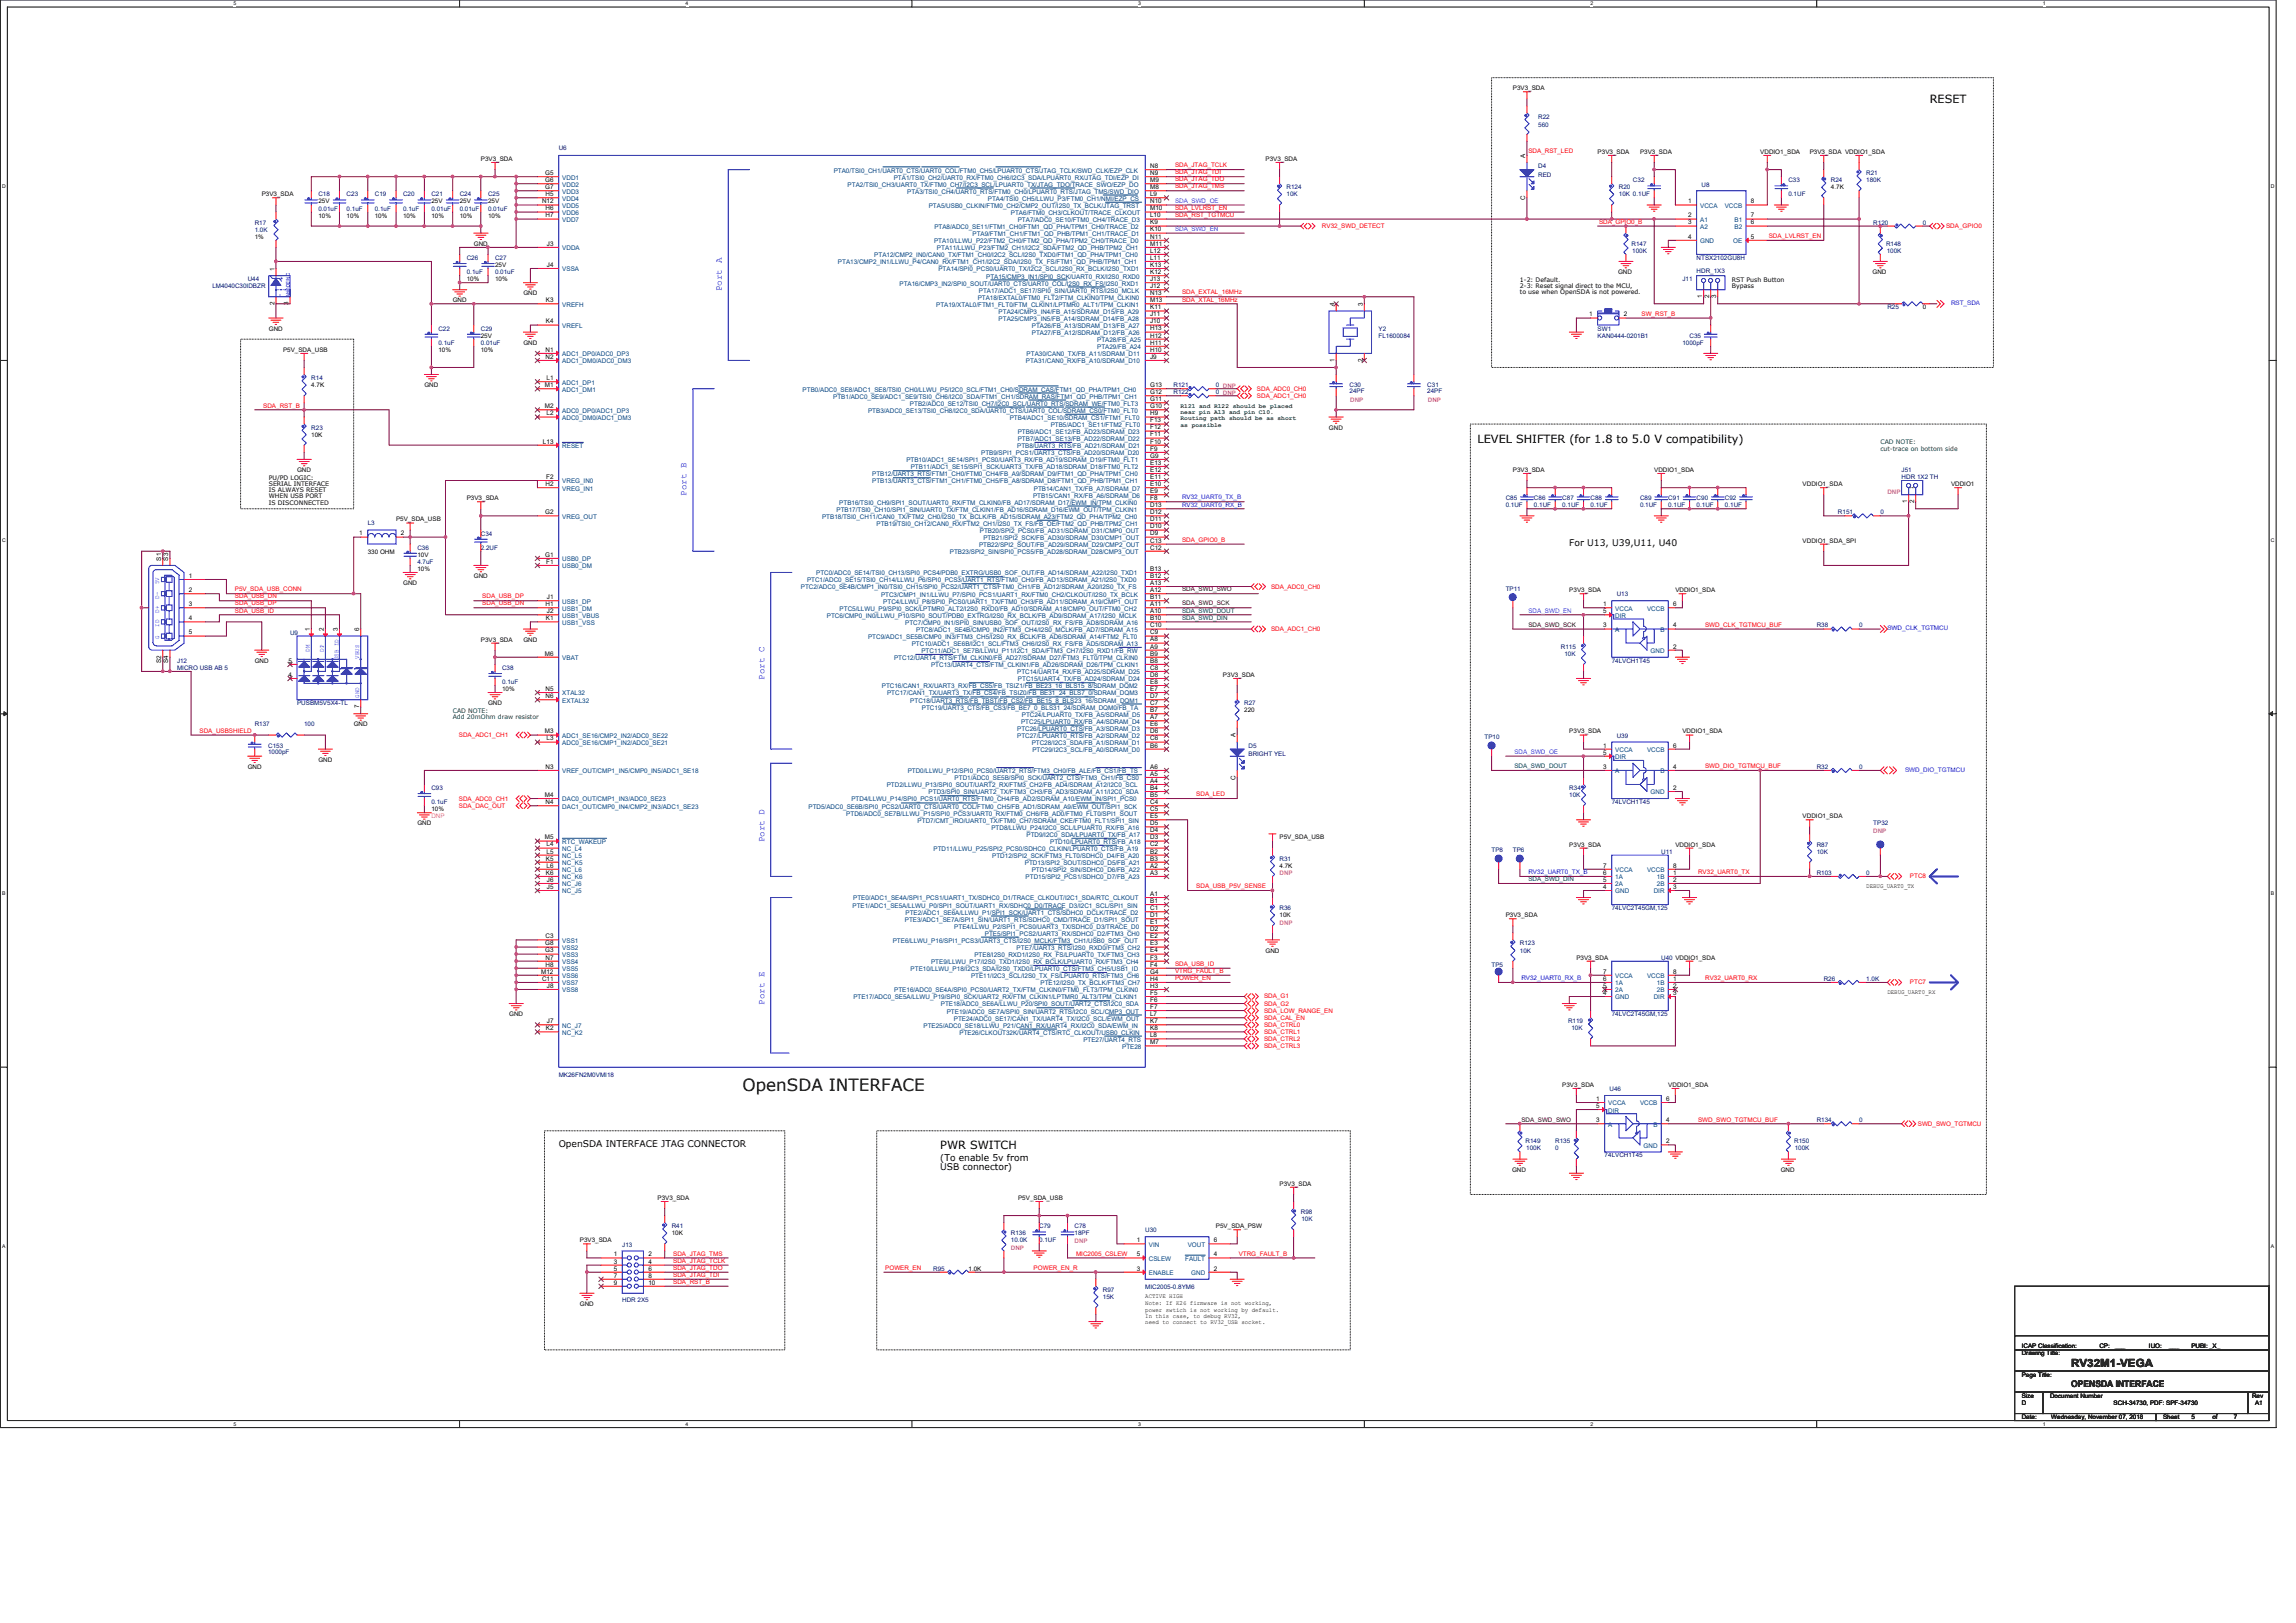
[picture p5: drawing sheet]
<svg xmlns="http://www.w3.org/2000/svg" width="297mm" height="210mm" viewBox="0 0 297 210" stroke-linecap="round" stroke-linejoin="round" font-family="sans-serif">
<defs><g id="words">
<text font-size="2.2" x="96.1" y="141.2">OpenSDA INTERFACE</text>
<g font-size="1.5">
<text x="249.7" y="13.4">RESET</text>
<text x="191.2" y="57.3">LEVEL SHIFTER (for 1.8 to 5.0 V compatibility)</text>
<text x="121.6" y="148.7">PWR SWITCH</text>
<text x="267.9" y="176.9">RV32M1-VEGA</text>
</g>
<g font-size="1.2" fill="#00f">
<text x="93.4" y="37.7" transform="rotate(-90 93.4 37.7)">Port A</text>
<text x="88.8" y="64.2" transform="rotate(-90 88.8 64.2)">Port B</text>
<text x="98.9" y="88" transform="rotate(-90 98.9 88)">Port C</text>
<text x="98.9" y="109" transform="rotate(-90 98.9 109)">Port D</text>
<text x="98.9" y="130" transform="rotate(-90 98.9 130)">Port E</text>
</g>
<g font-size="1.2">
<text x="203" y="70.7">For U13, U39,U11, U40</text>
<text x="72.3" y="148.4">OpenSDA INTERFACE JTAG CONNECTOR</text>
<text x="121.6" y="150.2">(To enable 5v from</text>
<text x="121.6" y="151.4">USB connector)</text>
<text x="267.9" y="179.4">OPENSDA INTERFACE</text>
</g>
<g font-size=".8">
<text x="195.7" y="11.7">P3V3_SDA</text>
<text x="62.2" y="20.8">P3V3_SDA</text>
<text x="70.5" y="22.6">G5</text>
<text x="70.5" y="23.6">G6</text>
<text x="148.8" y="23.6">M9</text>
<text x="148.8" y="22.6">N9</text>
<text x="148.8" y="21.7">N8</text>
<text x="163.7" y="20.8">P3V3_SDA</text>
<text x="197.3" y="20.4" transform="rotate(-90 197.3 20.4)">A</text>
<text x="206.7" y="19.9">P3V3_SDA</text>
<text x="212.2" y="19.9">P3V3_SDA</text>
<text x="227.7" y="19.9">VDDIO1_SDA</text>
<text x="234.1" y="19.9">P3V3_SDA VDDIO1_SDA</text>
<text x="33.9" y="25.4">P3V3_SDA</text>
<text x="41.2" y="28.2">10%</text>
<text x="41.2" y="26.3">25V</text>
<text x="44.8" y="28.2">10%</text>
<text x="48.5" y="28.2">10%</text>
<text x="52.2" y="28.2">10%</text>
<text x="55.8" y="28.2">10%</text>
<text x="55.8" y="26.3">25V</text>
<text x="59.5" y="28.2">10%</text>
<text x="59.5" y="26.3">25V</text>
<text x="63.1" y="28.2">10%</text>
<text x="63.1" y="26.3">25V</text>
<text x="70.1" y="26.3">N12</text>
<text x="70.5" y="24.5">G7</text>
<text x="70.6" y="25.4">H5</text>
<text x="70.6" y="27.2">H6</text>
<text x="70.6" y="28.1">H7</text>
<text x="148.8" y="29">K9</text>
<text x="148.8" y="30">K10</text>
<text x="148.8" y="27.2">M10</text>
<text x="148.8" y="28.1">L10</text>
<text x="148.8" y="24.5">M8</text>
<text x="148.8" y="25.4">L9</text>
<text x="148.8" y="26.3">N10</text>
<text x="197.3" y="25.9" transform="rotate(-90 197.3 25.9)">C</text>
<text x="218.4" y="26.3">1</text>
<text x="218.4" y="28.1">2</text>
<text x="218.4" y="29">3</text>
<text x="226.5" y="26.3">8</text>
<text x="226.5" y="28.1">7</text>
<text x="226.5" y="29">6</text>
<text x="236.9" y="24.5">4.7K</text>
<text x="33" y="30.9">1%</text>
<text x="35.5" y="35" transform="rotate(-90 35.5 35)">1</text>
<text x="61.3" y="31.8">GND</text>
<text x="64" y="34.5">25V</text>
<text x="70.8" y="31.8">J3</text>
<text x="70.8" y="34.5">J4</text>
<text x="148.8" y="32.7">L12</text>
<text x="148.8" y="33.6">L11</text>
<text x="148.8" y="30.9">N11</text>
<text x="148.8" y="31.8">M11</text>
<text x="148.8" y="34.5">K13</text>
<text x="148.8" y="35.5">K12</text>
<text x="209.3" y="35.5">GND</text>
<text x="218.4" y="30.9">4</text>
<text x="226.5" y="30.9">5</text>
<text x="242.2" y="35.5">GND</text>
<text x="35.5" y="39.5" transform="rotate(-90 35.5 39.5)">2</text>
<text x="37.3" y="39.5" transform="rotate(-90 37.3 39.5)">3</text>
<text x="58.6" y="39.1">GND</text>
<text x="60.4" y="36.4">10%</text>
<text x="64" y="36.4">10%</text>
<text x="67.7" y="38.2">GND</text>
<text x="70.6" y="39.1">K3</text>
<text x="70.6" y="41.8">K4</text>
<text x="148.8" y="39.1">M13</text>
<text x="148.8" y="38.2">N13</text>
<text x="148.8" y="40">K11</text>
<text x="148.8" y="40.9">J11</text>
<text x="148.8" y="41.8">J10</text>
<text x="148.8" y="36.4">J13</text>
<text x="148.8" y="37.3">J12</text>
<text x="172.7" y="39.6" transform="rotate(-90 172.7 39.6)">4</text>
<text x="176.3" y="39.6" transform="rotate(-90 176.3 39.6)">3</text>
<text x="196.6" y="36.5">1-2: Default.</text>
<text x="196.6" y="37.3">2-3: Reset signal direct to the MCU,</text>
<text x="196.6" y="38.1">to use when OpenSDA is not powered.</text>
<text x="205.6" y="40.9">1</text>
<text x="210.1" y="40.9">2</text>
<text x="220.2" y="38.6" transform="rotate(-90 220.2 38.6)">1</text>
<text x="221.1" y="38.6" transform="rotate(-90 221.1 38.6)">2</text>
<text x="222" y="38.6" transform="rotate(-90 222 38.6)">3</text>
<text x="224.1" y="36.5">RST Push Button</text>
<text x="224.1" y="37.3">Bypass</text>
<text x="248.7" y="40">0</text>
<text x="34.8" y="42.8">GND</text>
<text x="36.6" y="45.5">P5V_SDA_USB</text>
<text x="56.7" y="45.5">10%</text>
<text x="62.2" y="45.5">10%</text>
<text x="62.2" y="43.7">25V</text>
<text x="67.7" y="44.6">GND</text>
<text x="70.6" y="45.5">N1</text>
<text x="70.6" y="46.4">N2</text>
<text x="148.8" y="46.4">J9</text>
<text x="148.8" y="45.5">H10</text>
<text x="148.8" y="42.8">H13</text>
<text x="148.8" y="43.7">H12</text>
<text x="148.8" y="44.6">H11</text>
<text x="172.7" y="46.8" transform="rotate(-90 172.7 46.8)">1</text>
<text x="176.3" y="46.8" transform="rotate(-90 176.3 46.8)">2</text>
<text x="40.3" y="50.1">4.7K</text>
<text x="54.9" y="50.1">GND</text>
<text x="70.5" y="50.1">M1</text>
<text x="70.5" y="52.8">M2</text>
<text x="70.7" y="49.2">L1</text>
<text x="70.7" y="53.7">L2</text>
<text x="148.8" y="50.1">G13</text>
<text x="148.8" y="51">G12</text>
<text x="148.8" y="51.9">G11</text>
<text x="148.8" y="52.8">G10</text>
<text x="148.8" y="53.7">H9</text>
<text x="40.3" y="56.5">10K</text>
<text x="70.2" y="57.4">L13</text>
<text x="148.8" y="59.2">G9</text>
<text x="148.8" y="54.7">F13</text>
<text x="148.8" y="55.6">F12</text>
<text x="148.8" y="56.5">F11</text>
<text x="148.8" y="57.4">F10</text>
<text x="148.8" y="58.3">F9</text>
<text x="171.9" y="55.6">GND</text>
<text x="34.8" y="62.1">PU/PD LOGIC:</text>
<text x="34.8" y="62.9">SERIAL INTERFACE</text>
<text x="34.8" y="63.7">IS ALWAYS RESET</text>
<text x="34.8" y="64.5">WHEN USB PORT</text>
<text x="34.8" y="65.3">IS DISCONNECTED</text>
<text x="38.4" y="61.1">GND</text>
<text x="60.4" y="64.7">P3V3_SDA</text>
<text x="70.6" y="62.9">H2</text>
<text x="70.7" y="62">F2</text>
<text x="148.8" y="64.7">F8</text>
<text x="148.8" y="60.1">E13</text>
<text x="148.8" y="63.8">E9</text>
<text x="148.8" y="62.9">E10</text>
<text x="148.8" y="65.6">D13</text>
<text x="148.8" y="61">E12</text>
<text x="148.8" y="62">E11</text>
<text x="195.7" y="61.1">P3V3_SDA</text>
<text x="214" y="61.1">VDDIO1_SDA</text>
<text x="233.2" y="62.9">VDDIO1_SDA</text>
<text x="246.7" y="65.1" transform="rotate(-90 246.7 65.1)">1</text>
<text x="247.6" y="65.1" transform="rotate(-90 247.6 65.1)">2</text>
<text x="252.4" y="62.9">VDDIO1</text>
<text x="46.5" y="69.3">1</text>
<text x="47.6" y="71.7">330 OHM</text>
<text x="51.2" y="67.5">P5V_SDA_USB</text>
<text x="51.9" y="69.3">2</text>
<text x="70.5" y="66.5">G2</text>
<text x="148.8" y="66.5">D12</text>
<text x="148.8" y="71.1">C12</text>
<text x="148.8" y="68.4">D10</text>
<text x="148.8" y="69.3">D9</text>
<text x="148.8" y="70.2">C13</text>
<text x="148.8" y="67.5">D11</text>
<text x="233.2" y="70.2">VDDIO1_SDA_SPI</text>
<text x="20.8" y="72.5" transform="rotate(-90 20.8 72.5)">S1</text>
<text x="21.8" y="72.5" transform="rotate(-90 21.8 72.5)">S3</text>
<text x="24.4" y="74.8">1</text>
<text x="24.4" y="76.6">2</text>
<text x="52.2" y="75.7">GND</text>
<text x="54" y="73.9">10%</text>
<text x="54" y="72">10V</text>
<text x="61.3" y="74.8">GND</text>
<text x="70.5" y="72">G1</text>
<text x="70.7" y="72.9">F1</text>
<text x="70.8" y="77.5">J1</text>
<text x="148.8" y="73.9">B13</text>
<text x="148.8" y="76.6">A12</text>
<text x="148.8" y="77.5">B11</text>
<text x="148.8" y="74.8">B12</text>
<text x="148.8" y="75.7">A13</text>
<text x="203" y="76.6">P3V3_SDA</text>
<text x="216.7" y="76.6">VDDIO1_SDA</text>
<text x="24.4" y="78.4">3</text>
<text x="24.4" y="80.2">4</text>
<text x="24.4" y="82.1">5</text>
<text x="40.1" y="81.7" transform="rotate(-90 40.1 81.7)">1</text>
<text x="41.9" y="81.7" transform="rotate(-90 41.9 81.7)">2</text>
<text x="43.7" y="81.7" transform="rotate(-90 43.7 81.7)">3</text>
<text x="46.5" y="81.7" transform="rotate(-90 46.5 81.7)">6</text>
<text x="62.2" y="83">P3V3_SDA</text>
<text x="67.7" y="83">GND</text>
<text x="70.6" y="78.4">H1</text>
<text x="70.6" y="80.2">K1</text>
<text x="70.8" y="79.3">J2</text>
<text x="148.8" y="78.4">A11</text>
<text x="148.8" y="79.3">A10</text>
<text x="148.8" y="82.1">C9</text>
<text x="148.8" y="80.2">B10</text>
<text x="148.8" y="81.2">C10</text>
<text x="148.8" y="83">A8</text>
<text x="148.8" y="83.9">A9</text>
<text x="207.4" y="78.4">1</text>
<text x="207.4" y="81.2">3</text>
<text x="207.4" y="79.3">5</text>
<text x="216.5" y="78.4">6</text>
<text x="216.5" y="81.2">4</text>
<text x="216.5" y="83.9">2</text>
<text x="20.8" y="85.7" transform="rotate(-90 20.8 85.7)">S2</text>
<text x="21.8" y="85.7" transform="rotate(-90 21.8 85.7)">S4</text>
<text x="33" y="85.7">GND</text>
<text x="37.3" y="85.7">5</text>
<text x="37.3" y="87.6">4</text>
<text x="65" y="89.4">10%</text>
<text x="70.5" y="84.8">M6</text>
<text x="70.6" y="89.4">N5</text>
<text x="148.8" y="86.7">C8</text>
<text x="148.8" y="87.6">D8</text>
<text x="148.8" y="84.8">B9</text>
<text x="148.8" y="85.7">B8</text>
<text x="148.8" y="88.5">E8</text>
<text x="148.8" y="89.4">E7</text>
<text x="158.2" y="87.6">P3V3_SDA</text>
<text x="45.8" y="94">GND</text>
<text x="46.5" y="91.6" transform="rotate(-90 46.5 91.6)">7</text>
<text x="63.1" y="91.2">GND</text>
<text x="70.5" y="94.9">M3</text>
<text x="70.6" y="90.3">N6</text>
<text x="70.7" y="95.8">L3</text>
<text x="148.8" y="93">A7</text>
<text x="148.8" y="95.8">C6</text>
<text x="148.8" y="92.1">B7</text>
<text x="148.8" y="90.3">D7</text>
<text x="148.8" y="91.2">C7</text>
<text x="148.8" y="94">E6</text>
<text x="148.8" y="94.9">D6</text>
<text x="159.8" y="95.4" transform="rotate(-90 159.8 95.4)">A</text>
<text x="161" y="92.2">220</text>
<text x="203" y="94.9">P3V3_SDA</text>
<text x="217.7" y="94.9">VDDIO1_SDA</text>
<text x="32" y="99.5">GND</text>
<text x="41.2" y="98.6">GND</text>
<text x="70.6" y="99.5">N3</text>
<text x="148.8" y="101.3">A4</text>
<text x="148.8" y="96.7">B6</text>
<text x="148.8" y="99.5">A6</text>
<text x="148.8" y="100.4">A5</text>
<text x="159.8" y="100.9" transform="rotate(-90 159.8 100.9)">C</text>
<text x="207.4" y="96.7">1</text>
<text x="207.4" y="99.5">3</text>
<text x="207.4" y="97.6">5</text>
<text x="216.5" y="96.7">6</text>
<text x="216.5" y="99.5">4</text>
<text x="54" y="106.8">GND</text>
<text x="55.8" y="105">10%</text>
<text x="70.5" y="103.1">M4</text>
<text x="70.6" y="104">N4</text>
<text x="148.8" y="104.9">C5</text>
<text x="148.8" y="105.9">E5</text>
<text x="148.8" y="102.2">B4</text>
<text x="148.8" y="107.7">D4</text>
<text x="148.8" y="106.8">D5</text>
<text x="148.8" y="103.1">B5</text>
<text x="148.8" y="104">C4</text>
<text x="216.5" y="102.2">2</text>
<text x="233.2" y="105.9">VDDIO1_SDA</text>
<text x="70.5" y="108.6">M5</text>
<text x="70.6" y="111.3">K5</text>
<text x="70.6" y="113.2">K6</text>
<text x="70.7" y="109.5">L4</text>
<text x="70.7" y="110.4">L5</text>
<text x="70.7" y="112.2">L6</text>
<text x="148.8" y="110.4">B2</text>
<text x="148.8" y="112.2">A2</text>
<text x="148.8" y="111.3">B3</text>
<text x="148.8" y="113.2">A3</text>
<text x="148.8" y="108.6">D3</text>
<text x="148.8" y="109.5">C2</text>
<text x="165.5" y="108.6">P5V_SDA_USB</text>
<text x="165.5" y="112.3">4.7K</text>
<text x="203" y="109.5">P3V3_SDA</text>
<text x="207.4" y="113.2">6</text>
<text x="207.4" y="112.2">7</text>
<text x="216.5" y="112.2">8</text>
<text x="216.5" y="113.2">1</text>
<text x="216.7" y="109.5">VDDIO1_SDA</text>
<text x="70.8" y="114.1">J6</text>
<text x="70.8" y="115">J5</text>
<text x="148.8" y="115.9">A1</text>
<text x="148.8" y="116.8">B1</text>
<text x="148.8" y="119.6">E1</text>
<text x="148.8" y="117.8">C1</text>
<text x="148.8" y="118.7">D1</text>
<text x="165.5" y="118.7">10K</text>
<text x="194.8" y="118.7">P3V3_SDA</text>
<text x="207.4" y="114.1">5</text>
<text x="207.4" y="115">4</text>
<text x="216.5" y="115">3</text>
<text x="216.5" y="114.1">2</text>
<text x="241.4" y="114.9">DEBUG_UART0_TX</text>
<text x="70" y="126">M12</text>
<text x="70.5" y="122.3">G8</text>
<text x="70.5" y="123.2">G3</text>
<text x="70.6" y="121.4">C3</text>
<text x="70.6" y="124.1">N7</text>
<text x="70.6" y="125.1">H8</text>
<text x="148.8" y="124.1">F3</text>
<text x="148.8" y="123.2">E4</text>
<text x="148.8" y="120.5">D2</text>
<text x="148.8" y="121.4">E2</text>
<text x="148.8" y="122.3">E3</text>
<text x="148.8" y="125.1">F4</text>
<text x="148.8" y="126">G4</text>
<text x="163.7" y="123.3">GND</text>
<text x="203.9" y="124.2">P3V3_SDA</text>
<text x="207.4" y="126">7</text>
<text x="216.5" y="126">8</text>
<text x="65.9" y="131.5">GND</text>
<text x="70.1" y="126.9">C11</text>
<text x="70.8" y="127.8">J8</text>
<text x="148.8" y="128.7">F5</text>
<text x="148.8" y="127.8">H3</text>
<text x="148.8" y="126.9">H4</text>
<text x="148.8" y="131.5">L7</text>
<text x="148.8" y="129.6">F6</text>
<text x="148.8" y="130.5">F7</text>
<text x="207.4" y="126.9">6</text>
<text x="207.4" y="127.8">5</text>
<text x="207.4" y="128.7">4</text>
<text x="216.5" y="128.7">3</text>
<text x="216.5" y="126.9">1</text>
<text x="216.5" y="127.8">2</text>
<text x="244.2" y="128.7">DEBUG_UART0_RX</text>
<text x="70.6" y="133.3">K2</text>
<text x="70.8" y="132.4">J7</text>
<text x="148.8" y="132.4">K7</text>
<text x="148.8" y="135.1">M7</text>
<text x="148.8" y="133.3">K8</text>
<text x="148.8" y="134.2">L8</text>
<text x="202.1" y="140.6">P3V3_SDA</text>
<text x="206.5" y="142.4">1</text>
<text x="206.5" y="143.3">5</text>
<text x="215.6" y="142.4">6</text>
<text x="215.8" y="140.6">VDDIO1_SDA</text>
<text x="206.5" y="145.2">3</text>
<text x="215.6" y="147.9">2</text>
<text x="215.6" y="145.2">4</text>
<text x="85.1" y="155.3">P3V3_SDA</text>
<text x="131.7" y="155.3">P5V_SDA_USB</text>
<text x="165.5" y="153.4">P3V3_SDA</text>
<text x="195.6" y="151.6">GND</text>
<text x="230.4" y="151.6">GND</text>
<text x="75" y="160.7">P3V3_SDA</text>
<text x="86.9" y="159.8">10K</text>
<text x="147.1" y="160.7">1</text>
<text x="157" y="160.7">6</text>
<text x="157.3" y="158.9">P5V_SDA_PSW</text>
<text x="79.4" y="162.5">1</text>
<text x="79.4" y="163.5">3</text>
<text x="79.4" y="164.4">5</text>
<text x="79.4" y="165.3">7</text>
<text x="79.4" y="166.2">9</text>
<text x="83.9" y="162.5">2</text>
<text x="83.9" y="163.5">4</text>
<text x="83.9" y="164.4">6</text>
<text x="83.9" y="165.3">8</text>
<text x="83.9" y="166.2">10</text>
<text x="125.3" y="164.4">1.0K</text>
<text x="147.1" y="162.5">5</text>
<text x="147.1" y="164.4">3</text>
<text x="148.2" y="168">ACTIVE HIGH</text>
<text x="157" y="164.4">2</text>
<text x="157" y="162.5">4</text>
<text x="75" y="169">GND</text>
<text x="148.2" y="168.9">Note: If K26 firmware is not working,</text>
<text x="148.2" y="169.7">power swtich is not working by default.</text>
<text x="148.2" y="170.5">In this case, to debug RV32,</text>
<text x="148.2" y="171.3">need to connect to RV32_USB socket.</text>
<text x="261.6" y="175.4">Drawing Title:</text>
<text x="261.6" y="178.1">Page Title:</text>
<text x="261.6" y="174.5">ICAP Classification:</text>
<text x="271.6" y="174.5">CP:</text>
<text x="273.6" y="174.3">___</text>
<text x="278" y="174.5">IUO:</text>
<text x="280.6" y="174.5">___</text>
<text x="283.5" y="174.5">PUBI: _X_</text>
<text x="261.6" y="180.8">Size</text>
<text x="261.6" y="183.6">Date:</text>
<text x="261.6" y="181.8">D</text>
<text x="265.2" y="180.8">Document Number</text>
<text x="265.4" y="183.6">Wednesday, November 07, 2018</text>
<text x="273.4" y="181.8">SCH-34730, PDF: SPF-34730</text>
<text x="279.8" y="183.6">Sheet</text>
<text x="283.5" y="183.6">5</text>
<text x="286.2" y="183.6">of</text>
<text x="289" y="183.6">7</text>
<text x="291.4" y="180.8">Rev</text>
<text x="291.7" y="181.8">A1</text>
</g>
<g font-size=".8" fill="#000080">
<text x="199" y="15.3">R22</text>
<text x="199" y="16.4">560</text>
<text x="72.3" y="19.5">U6</text>
<text x="199" y="21.7">D4</text>
<text x="199" y="22.8">RED</text>
<text x="211.3" y="23.6">C32</text>
<text x="231.4" y="23.6">C33</text>
<text x="236.9" y="23.6">R24</text>
<text x="241.4" y="22.7">R21</text>
<text x="241.4" y="23.6">180K</text>
<text x="33" y="29.1">R17</text>
<text x="33" y="30">1.0K</text>
<text x="41.2" y="25.4">C18</text>
<text x="41.2" y="27.2">0.01uF</text>
<text x="44.8" y="25.4">C23</text>
<text x="44.8" y="27.2">0.1uF</text>
<text x="48.5" y="25.4">C19</text>
<text x="48.5" y="27.2">0.1uF</text>
<text x="52.2" y="25.4">C20</text>
<text x="52.2" y="27.2">0.1uF</text>
<text x="55.8" y="25.4">C21</text>
<text x="55.8" y="27.2">0.01uF</text>
<text x="59.5" y="25.4">C24</text>
<text x="59.5" y="27.2">0.01uF</text>
<text x="63.1" y="25.4">C25</text>
<text x="63.1" y="27.2">0.01uF</text>
<text x="166.5" y="24.5">R124</text>
<text x="166.5" y="25.4">10K</text>
<text x="209.4" y="24.5">R20</text>
<text x="209.4" y="25.4">10K 0.1UF</text>
<text x="220.1" y="24.1">U8</text>
<text x="231.4" y="25.4">0.1UF</text>
<text x="242.4" y="29.1">R120</text>
<text x="248.7" y="29.1">0</text>
<text x="60.4" y="33.6">C26</text>
<text x="60.4" y="35.5">0.1uF</text>
<text x="64" y="33.6">C27</text>
<text x="64" y="35.5">0.01uF</text>
<text x="211.1" y="31.8">R147</text>
<text x="211.2" y="32.7">100K</text>
<text x="219.5" y="35.3">HDR_1X3</text>
<text x="219.5" y="33.6">NTSX2102GU8H</text>
<text x="244" y="31.8">R148</text>
<text x="244.1" y="32.7">100K</text>
<text x="27.5" y="37.3">LM4040C30IDBZR</text>
<text x="32" y="36.4">U44</text>
<text x="217.7" y="36.4">J11</text>
<text x="244.2" y="40">R25</text>
<text x="56.7" y="42.8">C22</text>
<text x="56.7" y="44.6">0.1uF</text>
<text x="62.2" y="42.8">C29</text>
<text x="62.2" y="44.6">0.01uF</text>
<text x="178.3" y="42.8">Y2</text>
<text x="178.3" y="43.7">FL1600084</text>
<text x="206.7" y="42.8">SW1</text>
<text x="206.7" y="43.7">KAN0444-0201B1</text>
<text x="217.7" y="44.6">1000pF</text>
<text x="218.6" y="43.7">C35</text>
<text x="40.3" y="49.2">R14</text>
<text x="151.8" y="50.1">R121</text>
<text x="151.8" y="51">R122</text>
<text x="157.3" y="50.1">0 DNP</text>
<text x="157.3" y="51">0 DNP</text>
<text x="174.6" y="50.1">C30</text>
<text x="174.6" y="50.9">24PF</text>
<text x="184.7" y="50.1">C31</text>
<text x="184.7" y="50.9">24PF</text>
<text x="40.3" y="55.6">R23</text>
<text x="194.8" y="64.7">C85</text>
<text x="194.8" y="65.6">0.1UF</text>
<text x="198.5" y="64.7">C86</text>
<text x="198.5" y="65.6">0.1UF</text>
<text x="202.1" y="64.7">C87</text>
<text x="202.1" y="65.6">0.1UF</text>
<text x="205.8" y="64.7">C88</text>
<text x="205.8" y="65.6">0.1UF</text>
<text x="212.2" y="64.7">C89</text>
<text x="212.2" y="65.6">0.1UF</text>
<text x="215.8" y="64.7">C91</text>
<text x="215.8" y="65.6">0.1UF</text>
<text x="219.5" y="64.7">C90</text>
<text x="219.5" y="65.6">0.1UF</text>
<text x="223.2" y="64.7">C92</text>
<text x="223.2" y="65.6">0.1UF</text>
<text x="246" y="61.1">J51</text>
<text x="246" y="62">HDR 1X2 TH</text>
<text x="47.6" y="67.9">L3</text>
<text x="54" y="71.1">C36</text>
<text x="62.2" y="69.3">C34</text>
<text x="62.2" y="71.1">2.2UF</text>
<text x="237.8" y="66.5">R151</text>
<text x="243.3" y="66.5">0</text>
<text x="54" y="73">4.7uF</text>
<text x="194.8" y="76.4">TP11</text>
<text x="209.2" y="77.2">U13</text>
<text x="37.5" y="82.1">U9</text>
<text x="201.9" y="83.9">R115</text>
<text x="235" y="81.2">R38</text>
<text x="240.5" y="81.2">0</text>
<text x="22.9" y="86.7">MICRO USB AB 5</text>
<text x="22.9" y="85.7">J12</text>
<text x="65" y="86.7">C38</text>
<text x="65" y="88.5">0.1uF</text>
<text x="202.4" y="84.8">10K</text>
<text x="208.5" y="85.7">74LVCH1T45</text>
<text x="33" y="94">R137</text>
<text x="38.4" y="91.2">PUSBM5V5X4-TL</text>
<text x="39.3" y="94">100</text>
<text x="161" y="91.2">R27</text>
<text x="192.1" y="95.6">TP10</text>
<text x="209.2" y="95.4">U39</text>
<text x="34.7" y="96.7">C153</text>
<text x="34.7" y="97.6">1000pF</text>
<text x="161.5" y="96.7">D5</text>
<text x="161.5" y="97.8">BRIGHT YEL</text>
<text x="235" y="99.5">R32</text>
<text x="240.5" y="99.5">0</text>
<text x="55.8" y="102.2">C93</text>
<text x="55.8" y="104">0.1uF</text>
<text x="203" y="102.2">R34</text>
<text x="203" y="103.1">10K</text>
<text x="208.5" y="104">74LVCH1T45</text>
<text x="242.4" y="106.8">TP32</text>
<text x="165.5" y="111.4">R31</text>
<text x="193" y="110.3">TP8</text>
<text x="195.7" y="110.3">TP6</text>
<text x="214.9" y="110.4">U11</text>
<text x="235" y="113.2">R103</text>
<text x="235" y="109.5">R87</text>
<text x="235" y="110.4">10K</text>
<text x="241.4" y="113.2">0</text>
<text x="165.5" y="117.8">R36</text>
<text x="208.5" y="117.8">74LVC2T45GM,125</text>
<text x="193" y="125.1">TP5</text>
<text x="196.6" y="122.3">R123</text>
<text x="196.6" y="123.3">10K</text>
<text x="214.9" y="124.2">U40 VDDIO1_SDA</text>
<text x="208.5" y="131.5">74LVC2T45GM,125</text>
<text x="235.9" y="126.9">R26</text>
<text x="241.4" y="126.9">1.0K</text>
<text x="202.9" y="132.4">R119</text>
<text x="203.3" y="133.3">10K</text>
<text x="72.3" y="139.3">MK26FN2M0VMI18</text>
<text x="208.2" y="141.2">U46</text>
<text x="197.4" y="147.9">R149</text>
<text x="197.5" y="148.8">100K</text>
<text x="201.2" y="147.9">R135</text>
<text x="201.2" y="148.8">0</text>
<text x="207.6" y="149.8">74LVCH1T45</text>
<text x="232.1" y="147.9">R150</text>
<text x="232.2" y="148.8">100K</text>
<text x="235" y="145.2">R134</text>
<text x="240.5" y="145.2">0</text>
<text x="80.5" y="161.3">J13</text>
<text x="86.9" y="158.9">R41</text>
<text x="130.8" y="159.8">R136</text>
<text x="130.8" y="160.7">10.0K</text>
<text x="134.4" y="158.9">C79</text>
<text x="134.4" y="160.7">0.1UF</text>
<text x="139" y="158.9">C78</text>
<text x="139" y="159.8">18PF</text>
<text x="148.2" y="159.4">U30</text>
<text x="168.3" y="157.1">R98</text>
<text x="168.4" y="158">10K</text>
<text x="120.7" y="164.4">R95</text>
<text x="142.7" y="167.1">R97</text>
<text x="148.2" y="166.8">MIC2005-0.8YM6</text>
<text x="80.5" y="168.4">HDR 2X5</text>
<text x="142.7" y="168">15K</text>
</g>
<g font-size=".8" fill="#004080">
<text x="72.7" y="23.2">VDD1</text>
<text x="107.9" y="22.3">PTA0/TSI0_CH1/UART0_CTS/UART0_COL/FTM0_CH5/LPUART0_CTS/JTAG_TCLK/SWD_CLK/EZP_CLK</text>
<text x="115.6" y="23.2">PTA1/TSI0_CH2/UART0_RX/FTM0_CH6/I2C3_SDA/LPUART0_RX/JTAG_TDI/EZP_DI</text>
<text x="72.7" y="24.2">VDD2</text>
<text x="72.7" y="25.1">VDD3</text>
<text x="72.7" y="26">VDD4</text>
<text x="72.7" y="26.9">VDD5</text>
<text x="72.7" y="27.8">VDD6</text>
<text x="72.7" y="28.7">VDD7</text>
<text x="109.7" y="24.2">PTA2/TSI0_CH3/UART0_TX/FTM0_CH7/I2C3_SCL/LPUART0_TX/JTAG_TDO/TRACE_SWO/EZP_DO</text>
<text x="117.4" y="25.1">PTA3/TSI0_CH4/UART0_RTS/FTM0_CH0/LPUART0_RTS/JTAG_TMS/SWD_DIO</text>
<text x="120.2" y="26.9">PTA5/USB0_CLKIN/FTM0_CH2/CMP2_OUT/I2S0_TX_BCLK/JTAG_TRST</text>
<text x="120.9" y="29.6">PTA8/ADC0_SE11/FTM1_CH0/FTM1_QD_PHA/TPM1_CH0/TRACE_D2</text>
<text x="127.8" y="26">PTA4/TSI0_CH5/LLWU_P3/FTM0_CH1/NMI/EZP_CS</text>
<text x="130.8" y="27.8">PTA6/FTM0_CH3/CLKOUT/TRACE_CLKOUT</text>
<text x="131.7" y="28.7">PTA7/ADC0_SE10/FTM0_CH4/TRACE_D3</text>
<text x="220" y="26.9">VCCA</text>
<text x="220" y="28.7">A1</text>
<text x="220" y="29.6">A2</text>
<text x="223.1" y="26.9">VCCB</text>
<text x="224.4" y="28.7">B1</text>
<text x="224.4" y="29.6">B2</text>
<text x="72.7" y="32.4">VDDA</text>
<text x="72.7" y="35.1">VSSA</text>
<text x="108.4" y="34.2">PTA13/CMP2_IN1/LLWU_P4/CAN0_RX/FTM1_CH1/I2C2_SDA/I2S0_TX_FS/FTM1_QD_PHB/TPM1_CH1</text>
<text x="113.1" y="33.3">PTA12/CMP2_IN0/CAN0_TX/FTM1_CH0/I2C2_SCL/I2S0_TXD0/FTM1_QD_PHA/TPM1_CH0</text>
<text x="120.8" y="31.5">PTA10/LLWU_P22/FTM2_CH0/FTM2_QD_PHA/TPM2_CH0/TRACE_D0</text>
<text x="121.2" y="32.4">PTA11/LLWU_P23/FTM2_CH1/I2C2_SDA/FTM2_QD_PHB/TPM2_CH1</text>
<text x="121.4" y="35.1">PTA14/SPI0_PCS0/UART0_TX/I2C2_SCL/I2S0_RX_BCLK/I2S0_TXD1</text>
<text x="125.8" y="30.5">PTA9/FTM1_CH1/FTM1_QD_PHB/TPM1_CH1/TRACE_D1</text>
<text x="220" y="31.5">GND</text>
<text x="224.2" y="31.5">OE</text>
<text x="72.7" y="39.7">VREFH</text>
<text x="116.4" y="37">PTA16/CMP3_IN2/SPI0_SOUT/UART0_CTS/UART0_COL/I2S0_RX_FS/I2S0_RXD1</text>
<text x="121.1" y="39.7">PTA19/XTAL0/FTM1_FLT0/FTM_CLKIN1/LPTMR0_ALT1/TPM_CLKIN1</text>
<text x="126.5" y="38.8">PTA18/EXTAL0/FTM0_FLT2/FTM_CLKIN0/TPM_CLKIN0</text>
<text x="126.6" y="37.9">PTA17/ADC1_SE17/SPI0_SIN/UART0_RTS/I2S0_MCLK</text>
<text x="127.6" y="36">PTA15/CMP3_IN1/SPI0_SCK/UART0_RX/I2S0_RXD0</text>
<text x="129.2" y="40.6">PTA24/CMP3_IN4/FB_A15/SDRAM_D15/FB_A29</text>
<text x="129.2" y="41.5">PTA25/CMP3_IN5/FB_A14/SDRAM_D14/FB_A28</text>
<text x="72.7" y="42.4">VREFL</text>
<text x="72.7" y="46.1">ADC1_DP0/ADC0_DP3</text>
<text x="72.7" y="47">ADC1_DM0/ADC0_DM3</text>
<text x="132.7" y="47">PTA31/CAN0_RX/FB_A10/SDRAM_D10</text>
<text x="132.8" y="46.1">PTA30/CAN0_TX/FB_A11/SDRAM_D11</text>
<text x="133.5" y="42.4">PTA26/FB_A13/SDRAM_D13/FB_A27</text>
<text x="133.5" y="43.3">PTA27/FB_A12/SDRAM_D12/FB_A26</text>
<text x="141.9" y="44.3">PTA28/FB_A25</text>
<text x="141.9" y="45.2">PTA29/FB_A24</text>
<text x="72.7" y="49.8">ADC1_DP1</text>
<text x="72.7" y="50.7">ADC1_DM1</text>
<text x="72.7" y="53.4">ADC0_DP0/ADC1_DP3</text>
<text x="103.8" y="50.7">PTB0/ADC0_SE8/ADC1_SE8/TSI0_CH0/LLWU_P5/I2C0_SCL/FTM1_CH0/SDRAM_CAS/FTM1_QD_PHA/TPM1_CH0</text>
<text x="107.8" y="51.6">PTB1/ADC0_SE9/ADC1_SE9/TSI0_CH6/I2C0_SDA/FTM1_CH1/SDRAM_RAS/FTM1_QD_PHB/TPM1_CH1</text>
<text x="112.3" y="53.4">PTB3/ADC0_SE13/TSI0_CH8/I2C0_SDA/UART0_CTS/UART0_COL/SDRAM_CS0/FTM0_FLT0</text>
<text x="117.7" y="52.5">PTB2/ADC0_SE12/TSI0_CH7/I2C0_SCL/UART0_RTS/SDRAM_WE/FTM0_FLT3</text>
<text x="72.7" y="54.3">ADC0_DM0/ADC1_DM3</text>
<text x="72.7" y="58">RESET</text>
<text x="117.3" y="59.8">PTB10/ADC1_SE14/SPI1_PCS0/UART3_RX/FB_AD19/SDRAM_D19/FTM0_FLT1</text>
<text x="126.9" y="58.9">PTB9/SPI1_PCS1/UART3_CTS/FB_AD20/SDRAM_D20</text>
<text x="130.6" y="54.3">PTB4/ADC1_SE10/SDRAM_CS1/FTM1_FLT0</text>
<text x="131.6" y="58">PTB8/UART3_RTS/FB_AD21/SDRAM_D21</text>
<text x="131.7" y="56.2">PTB6/ADC1_SE12/FB_AD23/SDRAM_D23</text>
<text x="131.7" y="57.1">PTB7/ADC1_SE13/FB_AD22/SDRAM_D22</text>
<text x="135.9" y="55.2">PTB5/ADC1_SE11/FTM2_FLT0</text>
<text x="72.7" y="62.5">VREG_IN0</text>
<text x="72.7" y="63.5">VREG_IN1</text>
<text x="108.6" y="65.3">PTB16/TSI0_CH9/SPI1_SOUT/UART0_RX/FTM_CLKIN0/FB_AD17/SDRAM_D17/EWM_IN/TPM_CLKIN0</text>
<text x="112.8" y="61.6">PTB12/UART3_RTS/FTM1_CH0/FTM0_CH4/FB_A9/SDRAM_D9/FTM1_QD_PHA/TPM1_CH0</text>
<text x="112.8" y="62.5">PTB13/UART3_CTS/FTM1_CH1/FTM0_CH5/FB_A8/SDRAM_D8/FTM1_QD_PHB/TPM1_CH1</text>
<text x="117.8" y="60.7">PTB11/ADC1_SE15/SPI1_SCK/UART3_TX/FB_AD18/SDRAM_D18/FTM0_FLT2</text>
<text x="133.6" y="64.4">PTB15/CAN1_RX/FB_A6/SDRAM_D6</text>
<text x="133.7" y="63.5">PTB14/CAN1_TX/FB_A7/SDRAM_D7</text>
<text x="72.7" y="67.1">VREG_OUT</text>
<text x="106.4" y="67.1">PTB18/TSI0_CH11/CAN0_TX/FTM2_CH0/I2S0_TX_BCLK/FB_AD15/SDRAM_A23/FTM2_QD_PHA/TPM2_CH0</text>
<text x="108.2" y="66.2">PTB17/TSI0_CH10/SPI1_SIN/UART0_TX/FTM_CLKIN1/FB_AD16/SDRAM_D16/EWM_OUT/TPM_CLKIN1</text>
<text x="113.4" y="68.1">PTB19/TSI0_CH12/CAN0_RX/FTM2_CH1/I2S0_TX_FS/FB_OE/FTM2_QD_PHB/TPM2_CH1</text>
<text x="122.9" y="71.7">PTB23/SPI2_SIN/SPI0_PCS5/FB_AD28/SDRAM_D28/CMP3_OUT</text>
<text x="126.7" y="70.8">PTB22/SPI2_SOUT/FB_AD29/SDRAM_D29/CMP2_OUT</text>
<text x="126.8" y="69">PTB20/SPI2_PCS0/FB_AD31/SDRAM_D31/CMP0_OUT</text>
<text x="127.2" y="69.9">PTB21/SPI2_SCK/FB_AD30/SDRAM_D30/CMP1_OUT</text>
<text x="72.7" y="72.6">USB0_DP</text>
<text x="72.7" y="73.5">USB0_DM</text>
<text x="103.6" y="76.3">PTC2/ADC0_SE4B/CMP1_IN0/TSI0_CH15/SPI0_PCS2/UART1_CTS/FTM0_CH1/FB_AD12/SDRAM_A20/I2S0_TX_FS</text>
<text x="104.4" y="75.4">PTC1/ADC0_SE15/TSI0_CH14/LLWU_P6/SPI0_PCS3/UART1_RTS/FTM0_CH0/FB_AD13/SDRAM_A21/I2S0_TXD0</text>
<text x="105.6" y="74.4">PTC0/ADC0_SE14/TSI0_CH13/SPI0_PCS4/PDB0_EXTRG/USB0_SOF_OUT/FB_AD14/SDRAM_A22/I2S0_TXD1</text>
<text x="114" y="77.2">PTC3/CMP1_IN1/LLWU_P7/SPI0_PCS1/UART1_RX/FTM0_CH2/CLKOUT/I2S0_TX_BCLK</text>
<text x="72.7" y="80.8">USB1_VSS</text>
<text x="72.7" y="78.1">USB1_DP</text>
<text x="72.7" y="79">USB1_DM</text>
<text x="72.7" y="79.9">USB1_VBUS</text>
<text x="107" y="79.9">PTC6/CMP0_IN0/LLWU_P10/SPI0_SOUT/PDB0_EXTRG/I2S0_RX_BCLK/FB_AD9/SDRAM_A17/I2S0_MCLK</text>
<text x="108.6" y="79">PTC5/LLWU_P9/SPI0_SCK/LPTMR0_ALT2/I2S0_RXD0/FB_AD10/SDRAM_A18/CMP0_OUT/FTM0_CH2</text>
<text x="112.3" y="82.7">PTC9/ADC1_SE5B/CMP0_IN3/FTM3_CH5/I2S0_RX_BCLK/FB_AD6/SDRAM_A14/FTM2_FLT0</text>
<text x="114.3" y="78.1">PTC4/LLWU_P8/SPI0_PCS0/UART1_TX/FTM0_CH3/FB_AD11/SDRAM_A19/CMP1_OUT</text>
<text x="117.1" y="80.8">PTC7/CMP0_IN1/SPI0_SIN/USB0_SOF_OUT/I2S0_RX_FS/FB_AD8/SDRAM_A16</text>
<text x="118" y="83.6">PTC10/ADC1_SE6B/I2C1_SCL/FTM3_CH6/I2S0_RX_FS/FB_AD5/SDRAM_A13</text>
<text x="118.5" y="81.8">PTC8/ADC1_SE4B/CMP0_IN2/FTM3_CH4/I2S0_MCLK/FB_AD7/SDRAM_A15</text>
<text x="209" y="79">VCCA</text>
<text x="209" y="81.8">A</text>
<text x="209" y="79.9">DIR</text>
<text x="213.1" y="79">VCCB</text>
<text x="214.8" y="81.8">B</text>
<text x="72.7" y="85.4">VBAT</text>
<text x="72.7" y="90">XTAL32</text>
<text x="114.1" y="89.1">PTC16/CAN1_RX/UART3_RX/FB_CS5/FB_TSIZ1/FB_BE23_16_BLS15_8/SDRAM_DQM2</text>
<text x="114.8" y="90">PTC17/CAN1_TX/UART3_TX/FB_CS4/FB_TSIZ0/FB_BE31_24_BLS7_0/SDRAM_DQM3</text>
<text x="115.7" y="85.4">PTC12/UART4_RTS/FTM_CLKIN0/FB_AD27/SDRAM_D27/FTM3_FLT0/TPM_CLKIN0</text>
<text x="119.2" y="84.5">PTC11/ADC1_SE7B/LLWU_P11/I2C1_SDA/FTM3_CH7/I2S0_RXD1/FB_RW</text>
<text x="120.5" y="86.3">PTC13/UART4_CTS/FTM_CLKIN1/FB_AD26/SDRAM_D26/TPM_CLKIN1</text>
<text x="131.6" y="87.2">PTC14/UART4_RX/FB_AD25/SDRAM_D25</text>
<text x="131.7" y="88.2">PTC15/UART4_TX/FB_AD24/SDRAM_D24</text>
<text x="213.5" y="84.5">GND</text>
<text x="72.7" y="90.9">EXTAL32</text>
<text x="72.7" y="95.5">ADC1_SE16/CMP2_IN2/ADC0_SE22</text>
<text x="117.8" y="90.9">PTC18/UART3_RTS/FB_TBST/FB_CS2/FB_BE15_8_BLS23_16/SDRAM_DQM1</text>
<text x="119.3" y="91.8">PTC19/UART3_CTS/FB_CS3/FB_BE7_0_BLS31_24/SDRAM_DQM0/FB_TA</text>
<text x="131.6" y="94.6">PTC26/LPUART0_CTS/FB_A3/SDRAM_D3</text>
<text x="131.6" y="95.5">PTC27/LPUART0_RTS/FB_A2/SDRAM_D2</text>
<text x="132.1" y="93.6">PTC25/LPUART0_RX/FB_A4/SDRAM_D4</text>
<text x="132.2" y="92.7">PTC24/LPUART0_TX/FB_A5/SDRAM_D5</text>
<text x="72.7" y="96.4">ADC0_SE16/CMP1_IN2/ADC0_SE21</text>
<text x="72.7" y="100.1">VREF_OUT/CMP1_IN5/CMP0_IN5/ADC1_SE18</text>
<text x="114.7" y="101.9">PTD2/LLWU_P13/SPI0_SOUT/UART2_RX/FTM3_CH2/FB_AD4/SDRAM_A12/I2C0_SCL</text>
<text x="117.4" y="100.1">PTD0/LLWU_P12/SPI0_PCS0/UART2_RTS/FTM3_CH0/FB_ALE/FB_CS1/FB_TS</text>
<text x="123.5" y="101">PTD1/ADC0_SE5B/SPI0_SCK/UART2_CTS/FTM3_CH1/FB_CS0</text>
<text x="133.5" y="96.4">PTC28/I2C3_SDA/FB_A1/SDRAM_D1</text>
<text x="133.6" y="97.3">PTC29/I2C3_SCL/FB_A0/SDRAM_D0</text>
<text x="209" y="97.3">VCCA</text>
<text x="209" y="100.1">A</text>
<text x="209" y="98.2">DIR</text>
<text x="213.1" y="97.3">VCCB</text>
<text x="214.8" y="100.1">B</text>
<text x="72.7" y="103.7">DAC0_OUT/CMP1_IN3/ADC0_SE23</text>
<text x="72.7" y="104.6">DAC1_OUT/CMP0_IN4/CMP2_IN3/ADC1_SE23</text>
<text x="104.6" y="104.6">PTD5/ADC0_SE6B/SPI0_PCS2/UART0_CTS/UART0_COL/FTM0_CH5/FB_AD1/SDRAM_A9/EWM_OUT/SPI1_SCK</text>
<text x="109.5" y="105.5">PTD6/ADC0_SE7B/LLWU_P15/SPI0_PCS3/UART0_RX/FTM0_CH6/FB_AD0/FTM0_FLT0/SPI1_SOUT</text>
<text x="110.1" y="103.7">PTD4/LLWU_P14/SPI0_PCS1/UART0_RTS/FTM0_CH4/FB_AD2/SDRAM_A10/EWM_IN/SPI1_PCS0</text>
<text x="118.7" y="106.4">PTD7/CMT_IRO/UART0_TX/FTM0_CH7/SDRAM_CKE/FTM0_FLT1/SPI1_SIN</text>
<text x="120.1" y="102.8">PTD3/SPI0_SIN/UART2_TX/FTM3_CH3/FB_AD3/SDRAM_A11/I2C0_SDA</text>
<text x="128.3" y="107.4">PTD8/LLWU_P24/I2C0_SCL/LPUART0_RX/FB_A16</text>
<text x="213.5" y="102.8">GND</text>
<text x="72.7" y="109.2">RTC_WAKEUP</text>
<text x="72.7" y="110.1">NC_L4</text>
<text x="72.7" y="111">NC_L5</text>
<text x="72.7" y="111.9">NC_K5</text>
<text x="72.7" y="112.8">NC_L6</text>
<text x="72.7" y="113.8">NC_K6</text>
<text x="120.8" y="110.1">PTD11/LLWU_P25/SPI2_PCS0/SDHC0_CLKIN/LPUART0_CTS/FB_A19</text>
<text x="128.4" y="111">PTD12/SPI2_SCK/FTM3_FLT0/SDHC0_D4/FB_A20</text>
<text x="132.6" y="111.9">PTD13/SPI2_SOUT/SDHC0_D5/FB_A21</text>
<text x="132.7" y="113.8">PTD15/SPI2_PCS1/SDHC0_D7/FB_A23</text>
<text x="132.8" y="108.3">PTD9/I2C0_SDA/LPUART0_TX/FB_A17</text>
<text x="133.5" y="112.8">PTD14/SPI2_SIN/SDHC0_D6/FB_A22</text>
<text x="135.9" y="109.2">PTD10/LPUART0_RTS/FB_A18</text>
<text x="209" y="113.8">1A</text>
<text x="209" y="112.8">VCCA</text>
<text x="213.1" y="112.8">VCCB</text>
<text x="214.4" y="113.8">1B</text>
<text x="72.7" y="114.7">NC_J6</text>
<text x="72.7" y="115.6">NC_J5</text>
<text x="110.3" y="117.4">PTE1/ADC1_SE5A/LLWU_P0/SPI1_SOUT/UART1_RX/SDHC0_D0/TRACE_D3/I2C1_SCL/SPI1_SIN</text>
<text x="110.4" y="116.5">PTE0/ADC1_SE4A/SPI1_PCS1/UART1_TX/SDHC0_D1/TRACE_CLKOUT/I2C1_SDA/RTC_CLKOUT</text>
<text x="117.1" y="119.3">PTE3/ADC1_SE7A/SPI1_SIN/UART1_RTS/SDHC0_CMD/TRACE_D1/SPI1_SOUT</text>
<text x="117.2" y="118.3">PTE2/ADC1_SE6A/LLWU_P1/SPI1_SCK/UART1_CTS/SDHC0_DCLK/TRACE_D2</text>
<text x="209" y="114.7">2A</text>
<text x="209" y="115.6">GND</text>
<text x="213.9" y="115.6">DIR</text>
<text x="214.4" y="114.7">2B</text>
<text x="72.7" y="122">VSS1</text>
<text x="72.7" y="122.9">VSS2</text>
<text x="72.7" y="123.8">VSS3</text>
<text x="72.7" y="124.7">VSS4</text>
<text x="72.7" y="125.6">VSS5</text>
<text x="115.5" y="122">PTE6/LLWU_P16/SPI1_PCS3/UART3_CTS/I2S0_MCLK/FTM3_CH1/USB0_SOF_OUT</text>
<text x="117.8" y="125.6">PTE10/LLWU_P18/I2C3_SDA/I2S0_TXD0/LPUART0_CTS/FTM3_CH5/USB1_ID</text>
<text x="120.5" y="124.7">PTE9/LLWU_P17/I2S0_TXD1/I2S0_RX_BCLK/LPUART0_RX/FTM3_CH4</text>
<text x="123.5" y="120.2">PTE4/LLWU_P2/SPI1_PCS0/UART3_TX/SDHC0_D3/TRACE_D0</text>
<text x="126.1" y="123.8">PTE8/I2S0_RXD1/I2S0_RX_FS/LPUART0_TX/FTM3_CH3</text>
<text x="127.4" y="121.1">PTE5/SPI1_PCS2/UART3_RX/SDHC0_D2/FTM3_CH0</text>
<text x="131.5" y="122.9">PTE7/UART3_RTS/I2S0_RXD0/FTM3_CH2</text>
<text x="72.7" y="126.6">VSS6</text>
<text x="72.7" y="127.5">VSS7</text>
<text x="72.7" y="128.4">VSS8</text>
<text x="110.4" y="129.3">PTE17/ADC0_SE5A/LLWU_P19/SPI0_SCK/UART2_RX/FTM_CLKIN1/LPTMR0_ALT3/TPM_CLKIN1</text>
<text x="115.7" y="128.4">PTE16/ADC0_SE4A/SPI0_PCS0/UART2_TX/FTM_CLKIN0/FTM0_FLT3/TPM_CLKIN0</text>
<text x="121.7" y="130.2">PTE18/ADC0_SE6A/LLWU_P20/SPI0_SOUT/UART2_CTS/I2C0_SDA</text>
<text x="122.5" y="131.1">PTE19/ADC0_SE7A/SPI0_SIN/UART2_RTS/I2C0_SCL/CMP3_OUT</text>
<text x="125.6" y="126.6">PTE11/I2C3_SCL/I2S0_TX_FS/LPUART0_RTS/FTM3_CH6</text>
<text x="134.6" y="127.5">PTE12/I2S0_TX_BCLK/FTM3_CH7</text>
<text x="209" y="127.5">1A</text>
<text x="209" y="126.6">VCCA</text>
<text x="209" y="128.4">2A</text>
<text x="209" y="129.3">GND</text>
<text x="213.1" y="126.6">VCCB</text>
<text x="213.9" y="129.3">DIR</text>
<text x="214.4" y="127.5">1B</text>
<text x="214.4" y="128.4">2B</text>
<text x="72.7" y="133.9">NC_K2</text>
<text x="72.7" y="133">NC_J7</text>
<text x="119.5" y="133">PTE25/ADC0_SE18/LLWU_P21/CAN1_RX/UART4_RX/I2C0_SDA/EWM_IN</text>
<text x="123.4" y="132.1">PTE24/ADC0_SE17/CAN1_TX/UART4_TX/I2C0_SCL/EWM_OUT</text>
<text x="124.1" y="133.9">PTE26/CLKOUT32K/UART4_CTS/RTC_CLKOUT/USB0_CLKIN</text>
<text x="140.2" y="134.8">PTE27/UART4_RTS</text>
<text x="145.2" y="135.7">PTE28</text>
<text x="208.1" y="143">VCCA</text>
<text x="208.1" y="143.9">DIR</text>
<text x="212.2" y="143">VCCB</text>
<text x="208.1" y="145.8">A</text>
<text x="212.6" y="148.5">GND</text>
<text x="213.9" y="145.8">B</text>
<text x="148.6" y="161.3">VIN</text>
<text x="153.7" y="161.3">VOUT</text>
<text x="148.6" y="163.1">CSLEW</text>
<text x="148.6" y="165">ENABLE</text>
<text x="153.3" y="163.1">FAULT</text>
<text x="154.1" y="165">GND</text>
</g>
<g font-size=".8" fill="#f00">
<text x="152" y="21.7">SDA_JTAG_TCLK</text>
<text x="152" y="22.6">SDA_JTAG_TDI</text>
<text x="152" y="23.5">SDA_JTAG_TDO</text>
<text x="197.7" y="19.8">SDA_RST_LED</text>
<text x="152" y="24.4">SDA_JTAG_TMS</text>
<text x="152" y="28">SDA_RST_TGTMCU</text>
<text x="152" y="27.1">SDA_LVLRST_EN</text>
<text x="171" y="29.5">RV32_SWD_DETECT</text>
<text x="206.9" y="29">SDA_GPIO0_B</text>
<text x="251.8" y="29.5">SDA_GPIO0</text>
<text x="228.8" y="30.8">SDA_LVLRST_EN</text>
<text x="152.9" y="38.1">SDA_EXTAL_16MHz</text>
<text x="152.9" y="39">SDA_XTAL_16MHz</text>
<text x="212.4" y="40.9">SW_RST_B</text>
<text x="34.1" y="52.7">SDA_RST_B</text>
<text x="162.6" y="50.5">SDA_ADC0_CH0</text>
<text x="162.6" y="51.5">SDA_ADC1_CH0</text>
<text x="152.9" y="70.1">SDA_GPIO0_B</text>
<text x="30.4" y="76.5">P5V_SDA_USB_CONN</text>
<text x="30.4" y="77.4">SDA_USB_DN</text>
<text x="62.4" y="77.4">SDA_USB_DP</text>
<text x="164.4" y="76.2">SDA_ADC0_CH0</text>
<text x="30.4" y="79.2">SDA_USB_ID</text>
<text x="30.4" y="78.3">SDA_USB_DP</text>
<text x="62.4" y="78.3">SDA_USB_DN</text>
<text x="164.4" y="81.6">SDA_ADC1_CH0</text>
<text x="220.6" y="81.1">SWD_CLK_TGTMCU_BUF</text>
<text x="25.8" y="94.8">SDA_USBSHIELD</text>
<text x="59.4" y="95.4">SDA_ADC1_CH1</text>
<text x="220.6" y="99.4">SWD_DIO_TGTMCU_BUF</text>
<text x="59.4" y="104.5">SDA_DAC_OUT</text>
<text x="59.4" y="103.6">SDA_ADC0_CH1</text>
<text x="154.8" y="103">SDA_LED</text>
<text x="219.7" y="113.1">RV32_UART0_TX</text>
<text x="247.1" y="113.6">PTC8</text>
<text x="154.8" y="114.9">SDA_USB_P5V_SENSE</text>
<text x="152" y="125">SDA_USB_ID</text>
<text x="152" y="125.9">VTRG_FAULT_B</text>
<text x="152" y="126.8">POWER_EN</text>
<text x="163.5" y="129.2">SDA_G1</text>
<text x="163.5" y="130.1">SDA_G2</text>
<text x="163.5" y="131">SDA_LOW_RANGE_EN</text>
<text x="163.5" y="131.9">SDA_CAL_EN</text>
<text x="220.6" y="126.8">RV32_UART0_RX</text>
<text x="247.1" y="127.4">PTC7</text>
<text x="163.5" y="132.8">SDA_CTRL0</text>
<text x="163.5" y="133.8">SDA_CTRL1</text>
<text x="163.5" y="134.7">SDA_CTRL2</text>
<text x="163.5" y="135.6">SDA_CTRL3</text>
<text x="219.7" y="145.1">SWD_SWO_TGTMCU_BUF</text>
<text x="248.1" y="145.6">SWD_SWO_TGTMCU</text>
<text x="87.1" y="166.1">SDA_RST_B</text>
<text x="87.1" y="163.4">SDA_JTAG_TCLK</text>
<text x="87.1" y="165.2">SDA_JTAG_TDI</text>
<text x="87.1" y="164.3">SDA_JTAG_TDO</text>
<text x="87.1" y="162.5">SDA_JTAG_TMS</text>
<text x="114.5" y="164.3">POWER_EN</text>
<text x="133.7" y="164.3">POWER_EN_R</text>
<text x="139.2" y="162.5">MIC2005_CSLEW</text>
<text x="160.2" y="162.5">VTRG_FAULT_B</text>
</g>
<g font-size=".8" fill="#8000ff">
<text x="152" y="26.2">SDA_SWD_OE</text>
<text x="152" y="29.9">SDA_SWD_EN</text>
<text x="197.7" y="79.2">SDA_SWD_EN</text>
<text x="195.9" y="97.5">SDA_SWD_OE</text>
</g>
<g font-size=".8" fill="#00f">
<text x="36.4" y="38.3" transform="rotate(-90 36.4 38.3)">-</text>
<text x="36.7" y="36.2" transform="rotate(-90 36.7 36.2)">+</text>
<text x="252.4" y="39.5">RST_SDA</text>
<text x="152.9" y="65.5">RV32_UART0_RX_B</text>
<text x="152.9" y="64.6">RV32_UART0_TX_B</text>
<text x="20.6" y="77.4" transform="rotate(-90 20.6 77.4)">D-</text>
<text x="20.6" y="75.6" transform="rotate(-90 20.6 75.6)">5V</text>
<text x="20.6" y="82.7" transform="rotate(-90 20.6 82.7)">G</text>
<text x="20.6" y="81.1" transform="rotate(-90 20.6 81.1)">ID</text>
<text x="20.6" y="79.3" transform="rotate(-90 20.6 79.3)">D+</text>
<text x="244.2" y="81.6">SWD_CLK_TGTMCU</text>
<text x="40" y="84.3" transform="rotate(-90 40 84.3)">DM</text>
<text x="41.9" y="84.3" transform="rotate(-90 41.9 84.3)">DP</text>
<text x="43.8" y="85.4" transform="rotate(-90 43.8 85.4)">USB ID</text>
<text x="46.5" y="85.2" transform="rotate(-90 46.5 85.2)">VBUS</text>
<text x="46.5" y="90.3" transform="rotate(-90 46.5 90.3)">GND</text>
<text x="246.5" y="99.9">SWD_DIO_TGTMCU</text>
<text x="197.7" y="113.1">RV32_UART0_TX_B</text>
<text x="196.8" y="126.8">RV32_UART0_RX_B</text>
</g>
<g font-size=".8" fill="#008000">
<text x="152.7" y="52.8">R121 and R122 should be placed</text>
<text x="152.7" y="53.6">near pin A13 and pin C10.</text>
<text x="152.7" y="54.4">Routing path should be as short</text>
<text x="152.7" y="55.2">as possible</text>
<text x="243.3" y="57.5">CAD NOTE:</text>
<text x="243.3" y="58.3">cut-trace on bottom side</text>
<text x="58.6" y="92.2">CAD NOTE:</text>
<text x="58.6" y="93">Add 20mOhm draw resistor</text>
</g>
<g font-size=".8" fill="#f0f">
<text x="174.7" y="52">DNP</text>
<text x="184.7" y="52">DNP</text>
<text x="244.2" y="63.9">DNP</text>
<text x="55.8" y="105.9">DNP</text>
<text x="242.4" y="107.7">DNP</text>
<text x="165.5" y="113.2">DNP</text>
<text x="165.5" y="119.6">DNP</text>
<text x="130.8" y="161.7">DNP</text>
<text x="139" y="160.8">DNP</text>
</g>
<g font-size=".8" fill="#400000">
<text x="152.9" y="76.5">SDA_SWD_SWO</text>
<text x="152.9" y="78.3">SDA_SWD_SCK</text>
<text x="197.7" y="81.1">SDA_SWD_SCK</text>
<text x="196.8" y="145.1">SDA_SWD_SWO</text>
</g>
<g font-size=".8" fill="#004040">
<text x="152.9" y="79.2">SDA_SWD_DOUT</text>
<text x="152.9" y="80.2">SDA_SWD_DIN</text>
<text x="195.9" y="99.4">SDA_SWD_DOUT</text>
<text x="197.7" y="114">SDA_SWD_DIN</text>
</g>
<g font-size=".7">
<text x="30.2" y=".7">5</text>
<text x="88.7" y=".7">4</text>
<text x="147.2" y=".7">3</text>
<text x="205.8" y=".7">2</text>
<text x="264.3" y=".7">1</text>
<text x=".3" y="24.4">D</text>
<text x="293.8" y="24.4">D</text>
<text x=".3" y="70.1">C</text>
<text x="293.8" y="70.1">C</text>
<text x=".3" y="115.8">B</text>
<text x="293.8" y="115.8">B</text>
<text x=".3" y="161.5">A</text>
<text x="293.8" y="161.5">A</text>
<text x="30.2" y="184.5">5</text>
<text x="88.7" y="184.5">4</text>
<text x="147.2" y="184.5">3</text>
<text x="205.8" y="184.5">2</text>
<text x="264.3" y="184.5">1</text>
</g>
<text font-size=".6" fill="#00f" x="37.5" y="38.4" transform="rotate(-90 37.5 38.4)">ANODE/NC</text>
</g></defs>
<path d="M0 0h294.5v184.7h-294.5zM.9 .9h292.7v182.9h-292.7z" fill="none" stroke="#000" stroke-width=".13"/>
<g fill="#fff">
<path d="M30.2 .1h.4v.7h-.4z"/>
<path d="M30.2 183.9h.4v.7h-.4z"/>
</g>
<path d="M59.5 0v.9M59.5 183.8v.9" fill="none" stroke="#000" stroke-width=".13"/>
<g fill="#fff">
<path d="M88.7 .1h.4v.7h-.4z"/>
<path d="M88.7 183.9h.4v.7h-.4z"/>
</g>
<path d="M118 0v.9M118 183.8v.9" fill="none" stroke="#000" stroke-width=".13"/>
<g fill="#fff">
<path d="M147.2 .1h.4v.7h-.4z"/>
<path d="M147.2 183.9h.4v.7h-.4z"/>
</g>
<path d="M176.5 0v.9M176.5 183.8v.9" fill="none" stroke="#000" stroke-width=".13"/>
<g fill="#fff">
<path d="M205.8 .1h.3v.7h-.3z"/>
<path d="M205.8 183.9h.3v.7h-.3z"/>
</g>
<path d="M235 0v.9M235 183.8v.9" fill="none" stroke="#000" stroke-width=".13"/>
<g fill="#fff">
<path d="M264.3 .1h.3v.7h-.3z"/>
<path d="M264.3 183.9h.3v.7h-.3z"/>
<path d="M.3 23.8h.4v.7h-.4z"/>
<path d="M293.8 23.8h.5v.7h-.5z"/>
<path d="M.3 69.5h.4v.7h-.4z"/>
<path d="M293.8 69.5h.5v.7h-.5z"/>
</g>
<path d="M0 46.6h.9M293.6 46.6h.9" fill="none" stroke="#000" stroke-width=".13"/>
<g fill="#fff">
<path d="M.3 115.2h.4v.8h-.4z"/>
<path d="M293.8 115.2h.4v.8h-.4z"/>
</g>
<path d="M0 92.4h.9M293.6 92.4h.9" fill="none" stroke="#000" stroke-width=".13"/>
<path d="M.5 92.1l.4 .3-.4 .2zM293.6 92.4l.4-.3v.5z" fill="#000" stroke="#000" stroke-width=".13"/>
<g fill="#fff">
<path d="M.3 160.9h.4v.8h-.4z"/>
<path d="M293.8 160.9h.4v.8h-.4z"/>
</g>
<g fill="none" stroke="#000" stroke-width=".13">
<path d="M193 10.1h64.9v37.4h-64.9zM31.1 43.9h14.7v21.9h-14.7zM190.2 54.9h66.8v99.6h-66.8zM246.9 63.1h.1M246.9 63.1h.9M0 138.1h.9M293.6 138.1h.9M70.4 146.3h31.1v28.3h-31.1zM113.4 146.3h61.3v28.3h-61.3zM260.6 174.6h33v2.8h-33zM260.6 177.4h33v2.7h-33zM260.6 166.4h33v8.2h-33z"/>
<path d="M260.6 172.8h33M260.6 180.1h3.7v2.8h-3.7zM260.6 182.9h18.3v.9h-18.3zM264.3 180.1h26.5v2.8h-26.5zM278.9 182.9h14.7v.9h-14.7zM290.8 180.1h2.8v2.8h-2.8z"/>
</g>
<path d="M249.7 113.4h3.6M250.6 112.5l-.9 .9 .9 .9M249.7 127.1h3.6M252.4 126.2l.9 .9-.9 .9" fill="none" stroke="#00f" stroke-width=".25"/>
<g fill="none" stroke="#f00" stroke-width=".13">
<path d="M197.1 11.9h.9M197.5 11.9v.9M197.5 13.7v.9M197.5 17.4v.9M35.2 25.6h.9M35.7 25.6v.9M35.7 38.4v.9M35.7 34.7v1M35.7 27.4v.9M35.7 31.1v.9M37.5 38.4v.9M40.3 24.7v.9"/>
<path d="M40.3 26.5v.9M43.9 24.7v.9M43.9 26.5v.9M47.6 24.7v.9M47.6 26.5v.9M51.2 24.7v.9M51.2 26.5v.9M54.9 24.7v.9M54.9 26.5v.9M58.6 37.5h1.8M58.6 24.7v.9M58.6 26.5v.9"/>
<path d="M58.8 37.8h1.3M59.1 38h.7M59.4 38.3h.2M59.5 32.9v.9M59.5 34.7v1M61.3 30.2h1.8M61.6 30.4h1.3M61.8 30.7h.8M62.1 31h.2M62.2 24.7v.9M62.2 26.5v.9M63.1 32.9v.9"/>
<path d="M63.1 34.7v1M63.6 21h.9M64 21v.9M67.7 36.6h1.8M68 36.9h1.3M68.3 37.1h.7M68.5 37.4h.2M69.5 22.9h2.8M69.5 23.8h2.8M69.5 24.7h2.8M69.5 25.6h2.8M69.5 26.5h2.8"/>
<path d="M69.5 27.4h2.8M69.5 32h2.8M69.5 39.3h2.8M69.5 34.7h2.8M69.5 28.3h2.8M148.2 21.9h2.7M148.2 22.9h2.7M148.2 23.8h2.7M148.2 24.7h2.7M148.2 25.6h2.7M148.2 26.5h2.7M148.2 27.4h2.7"/>
<path d="M148.2 28.3h2.7M148.2 29.3h2.7M148.2 30.2h2.7M148.2 31.1h2.7M148.2 32h2.7M148.2 32.9h2.7M148.2 33.8h2.7M148.2 34.7h2.7M148.2 35.7h2.7M148.2 36.6h2.7M148.2 37.5h2.7M148.2 38.4h2.7"/>
<path d="M148.2 39.3h2.7M165.1 21h.9M165.5 21v.9M165.5 22.9v.9M165.5 26.5v.9M168.7 28.9l-.4 .4 .4 .3M169.1 28.9l-.4 .4 .4 .3M169.3 28.9l.3 .4-.3 .3M169.8 28.9l.3 .4-.3 .3M172.9 39.3v.9M176.5 39.3v.9M197.5 20.1v.9"/>
<path d="M197.5 24.7v.9M208.1 20.1h.9M208.5 20.1v.9M208.5 22.9v.9M208.5 26.5v.9M209.4 33.8h1.9M209.7 34.1h1.3M210 34.4h.7M210.2 34.6h.2M210.4 29.3v.9M210.4 32.9v.9M213.1 26.5h1.8"/>
<path d="M213.4 26.8h1.2M213.5 20.1h1M213.6 27.1h.8M213.9 27.3h.2M214 20.1v.9M214 22.9v.9M214 24.7v.9M214.9 32h1.8M215.2 32.3h1.3M215.5 32.6h.7M215.7 32.8h.2M216.7 26.5h2.8"/>
<path d="M216.7 28.3h2.8M216.7 29.3h2.8M216.7 31.1h2.8M220.4 37.5v.9M221.3 37.5v.9M222.2 37.5v.9M225.9 26.5h2.7M225.9 28.3h2.7M225.9 29.3h2.7M225.9 31.1h2.7M228.2 20.1h.9M228.6 20.1v.9"/>
<path d="M229.5 26.5h1.9M229.8 26.8h1.3M230.1 27.1h.7M230.4 27.3h.2M230.5 22.9v.9M230.5 24.7v.9M235.5 20.1h.9M235.9 20.1v.9M235.9 21.9v1M235.9 25.6v.9M240.1 20.1h.9M240.5 20.1v1.8"/>
<path d="M240.5 24.7v.9M242.4 33.8h1.8M242.6 34.1h1.3M242.9 34.4h.7M243.2 34.6h.1M243.3 29.3v.9M243.3 32.9v.9M244.2 29.3h.9M245.1 39.3h.9M247.8 29.3h.9M248.7 39.3h1M250 28.9l-.3 .4 .3 .3"/>
<path d="M250.5 28.9l-.4 .4 .4 .3M250.6 38.9l.4 .4-.4 .5M250.7 28.9l.3 .4-.3 .3M251 38.9l.5 .4-.5 .5M251.1 28.9l.4 .4-.4 .3M34.8 41.1h1.8M35 41.4h1.3M35.3 41.7h.8M35.6 42h.2M38.4 59.4h1.9M38.7 59.7h1.3M38.9 45.7h.9"/>
<path d="M39 60h.7M39.3 45.7v.9M39.3 47.5v1M39.3 51.2v.9M39.3 54v.9M39.3 57.6v.9M54.9 48.5h1.8M55.2 48.7h1.2M55.5 49h.7M55.7 49.3h.2M55.8 42.1v.9M55.8 43.9v.9"/>
<path d="M61.3 42.1v.9M61.3 43.9v.9M67.7 43h1.8M68 43.2h1.3M68.3 43.5h.7M68.5 43.8h.2M69.5 42.1h2.8M69.5 45.7h2.8M69.5 46.6h2.8M69.5 49.4h2.8M69.5 50.3h2.8M69.5 53h2.8"/>
<path d="M69.5 54h2.8M69.5 57.6h2.8M148.2 40.2h2.7M148.2 41.1h2.7M148.2 42.1h2.7M148.2 43h2.7M148.2 43.9h2.7M148.2 44.8h2.7M148.2 50.3h2.7M148.2 51.2h2.7M148.2 52.1h2.7M148.2 53h2.7"/>
<path d="M148.2 54h2.7M148.2 54.9h2.7M148.2 55.8h2.7M148.2 56.7h2.7M148.2 57.6h2.7M148.2 58.5h2.7M148.2 59.4h2.7M148.2 45.7h2.7M148.2 46.6h2.7M152.7 50.3h.9M152.7 51.2h.9M156.4 50.3h.9"/>
<path d="M156.4 51.2h.9M160.4 49.9l-.3 .4 .3 .4M160.4 50.8l-.3 .4 .3 .4M160.9 49.9l-.4 .4 .4 .4M160.9 50.8l-.4 .4 .4 .4M161.1 49.9l.3 .4-.3 .4M161.1 50.8l.3 .4-.3 .4M161.5 49.9l.4 .4-.4 .4M161.5 50.8l.4 .4-.4 .4M171.9 54h1.9M172.2 54.2h1.3M172.5 54.5h.7"/>
<path d="M172.8 54.8h.1M172.9 48.5v.9M172.9 50.3v.9M172.9 45.7v.9M176.5 45.7v.9M182.9 48.5v.9M182.9 50.3v.9M203 43h1.9M203.3 43.2h1.3M203.6 43.5h.7M203.9 43.8h.1M205.8 41.1h.9"/>
<path d="M209.4 41.1h1M220.4 45.7h1.8M220.7 46h1.3M221 46.3h.7M221.2 46.5h.2M221.3 42.1v.9M221.3 43.9v.9M21.1 72.2v1M22 72.2v1M23.8 75h2.8M23.8 76.8h2.8M23.8 78.6h2.8"/>
<path d="M39.3 60.3h.2M46.7 69.5h.9M51.2 69.5h1M52.2 74.1h1.8M52.4 74.3h1.3M52.6 67.7h.9M52.7 74.6h.7M53 74.9h.2M53.1 67.7v.9M53.1 70.4v.9M53.1 72.2v1M61.3 73.2h1.8"/>
<path d="M61.6 73.4h1.3M61.8 64.9h.9M61.8 73.7h.8M62.1 74h.2M62.2 64.9v.9M62.2 68.6v.9M62.2 70.4v.9M69.5 66.7h2.8M69.5 62.2h2.8M69.5 72.2h2.8M69.5 73.2h2.8M69.5 63.1h2.8"/>
<path d="M69.5 77.7h2.8M69.5 78.6h2.8M69.5 79.5h2.8M148.2 60.3h2.7M148.2 64.9h2.7M148.2 65.8h2.7M148.2 66.7h2.7M148.2 67.7h2.7M148.2 68.6h2.7M148.2 69.5h2.7M148.2 70.4h2.7M148.2 71.3h2.7"/>
<path d="M148.2 74.1h2.7M148.2 75h2.7M148.2 75.9h2.7M148.2 76.8h2.7M148.2 77.7h2.7M148.2 78.6h2.7M148.2 79.5h2.7M148.2 61.3h2.7M148.2 62.2h2.7M148.2 63.1h2.7M148.2 64h2.7M162.2 75.5l-.3 .4 .3 .4"/>
<path d="M162.7 75.5l-.4 .4 .4 .4M162.9 75.5l.4 .4-.4 .4M163.3 75.5l.4 .4-.4 .4M195.7 77.7v.9M196.6 66.7h1.9M196.9 67h1.3M197.1 61.3h.9M197.2 67.3h.7M197.5 67.6h.1M197.5 61.3v.9M197.5 63.1v.9M197.5 64.9v.9"/>
<path d="M201.2 63.1v.9M201.2 64.9v.9M204.4 76.8h.9M204.9 63.1v.9M204.9 64.9v.9M204.9 76.8v.9M207.6 78.6h.9M207.6 79.5h.9M208.5 63.1v.9M208.5 64.9v.9M214 66.7h1.8M214.3 67h1.3"/>
<path d="M214.5 61.3h.9M214.6 67.3h.7M214.8 67.6h.2M214.9 63.1v.9M214.9 64.9v.9M214.9 61.3v.9M215.8 78.6h.9M217.2 76.8h.9M217.7 76.8v.9M218.6 63.1v.9M218.6 64.9v.9M222.2 63.1v.9"/>
<path d="M222.2 64.9v.9M225.9 63.1v.9M225.9 64.9v.9M235.5 63.1h.9M235.5 70.4h.9M235.9 63.1v.9M235.9 70.4v.9M238.7 66.7h.9M242.4 66.7h.9M246.9 64v.9M247.8 64v.9M252.9 63.1h.9"/>
<path d="M253.3 63.1v.9M21.1 84.1v.9M22 84.1v.9M23.8 80.5h2.8M23.8 82.3h2.8M32 97.8h1.9M32.3 98.1h1.3M32.6 98.4h.7M32.9 98.7h.1M33 84.1h1.8M33 95.1v.9M33 96.9v.9"/>
<path d="M33.2 84.4h1.3M33.5 84.7h.7M33.8 84.9h.2M34.8 95.1h.9M37.5 86h.9M37.5 87.8h.9M38.4 95.1h.9M40.3 81.4v.9M41.2 96.9h1.8M41.5 97.2h1.2M41.7 97.5h.8M42 97.7h.2"/>
<path d="M42.1 81.4v.9M43.9 81.4v.9M45.8 92.4h1.8M46 92.6h1.3M46.3 92.9h.7M46.6 93.2h.2M46.7 81.4v.9M46.7 90.5v.9M63.1 89.6h1.9M63.4 89.9h1.3M63.6 83.2h.9M63.7 90.1h.7"/>
<path d="M63.9 90.4h.2M64 83.2v.9M64 86v.9M64 87.8v.9M67.2 94.7l-.4 .4 .4 .4M67.6 94.7l-.4 .4 .4 .4M67.7 81.4h1.8M67.8 94.7l.4 .4-.4 .4M68 81.7h1.3M68.3 94.7l.3 .4-.3 .4M68.3 81.9h.7M68.5 82.2h.2"/>
<path d="M69.5 85h2.8M69.5 90.5h2.8M69.5 89.6h2.8M69.5 80.5h2.8M69.5 95.1h2.8M69.5 96h2.8M69.5 99.7h2.8M148.2 80.5h2.7M148.2 81.4h2.7M148.2 82.3h2.7M148.2 83.2h2.7M148.2 84.1h2.7"/>
<path d="M148.2 85h2.7M148.2 86h2.7M148.2 86.9h2.7M148.2 87.8h2.7M148.2 88.7h2.7M148.2 89.6h2.7M148.2 90.5h2.7M148.2 91.4h2.7M148.2 99.7h2.7M148.2 92.4h2.7M148.2 93.3h2.7M148.2 94.2h2.7"/>
<path d="M148.2 95.1h2.7M148.2 96h2.7M148.2 96.9h2.7M159.6 87.8h.9M160.1 87.8v.9M160.1 89.6v.9M160.1 93.3v.9M160.1 95.1v.9M160.1 99.7v.9M162.2 81l-.3 .4 .3 .3M162.7 81l-.4 .4 .4 .3M162.9 81l.4 .4-.4 .3"/>
<path d="M163.3 81l.4 .4-.4 .3M193 96.9v.9M203.9 87.8h1.9M204.2 88.1h1.3M204.4 95.1h.9M204.5 88.3h.7M204.8 88.6h.2M204.9 82.3v.9M204.9 86v.9M204.9 95.1v.9M207.6 81.4h.9M207.6 96.9h.9"/>
<path d="M207.6 99.7h.9M207.6 97.8h.9M215.8 84.1h.9M215.8 81.4h.9M215.8 99.7h.9M215.8 96.9h.9M216.7 85h1.9M217 85.3h1.3M217.3 85.6h.7M217.6 85.9h.2M218.1 95.1h.9M218.6 95.1v.9"/>
<path d="M235.9 99.7h1M235.9 81.4h1M239.6 99.7h.9M239.6 81.4h.9M243.3 80.9l.4 .5-.4 .4M243.7 99.2l-.4 .5 .4 .4M243.7 80.9l.5 .5-.5 .4M244.2 99.2l-.5 .5 .5 .4M244.5 99.2l.4 .5-.4 .4M244.9 99.2l.5 .5-.5 .4M54 105.2h1.8M54.3 105.4h1.2"/>
<path d="M54.5 105.7h.8M54.8 106h.2M54.9 101.5v.9M54.9 103.3v.9M67.2 103.9l-.4 .3 .4 .4M67.2 103l-.4 .3 .4 .4M67.6 103.9l-.4 .3 .4 .4M67.6 103l-.4 .3 .4 .4M67.8 103.9l.4 .3-.4 .4M67.8 103l.4 .3-.4 .4M68.3 103.9l.3 .3-.3 .4M68.3 103l.3 .3-.3 .4"/>
<path d="M69.5 103.3h2.8M69.5 104.2h2.8M69.5 108.8h2.8M69.5 109.7h2.8M69.5 110.6h2.8M69.5 111.5h2.8M69.5 112.5h2.8M69.5 113.4h2.8M69.5 114.3h2.8M69.5 115.2h2.8M148.2 100.6h2.7M148.2 101.5h2.7"/>
<path d="M148.2 102.4h2.7M148.2 103.3h2.7M148.2 104.2h2.7M148.2 105.2h2.7M148.2 106.1h2.7M148.2 116.1h2.7M148.2 117h2.7M148.2 118h2.7M148.2 118.9h2.7M148.2 119.8h2.7M148.2 111.5h2.7M148.2 112.5h2.7"/>
<path d="M148.2 113.4h2.7M148.2 107h2.7M148.2 107.9h2.7M148.2 108.8h2.7M148.2 109.7h2.7M148.2 110.6h2.7M164.2 107.9h.9M164.6 107.9v.9M164.6 109.7v.9M164.6 113.4v.9M164.6 116.1v.9M164.6 119.8v.9"/>
<path d="M193.9 111.5v1M195.3 118.9h.9M195.7 118.9v.9M196.6 111.5v1M203.9 106.1h1.9M203.9 116.1h1.9M204.2 106.3h1.3M204.2 116.4h1.3M204.4 109.7h.9M204.5 106.6h.7M204.5 116.7h.7M204.8 106.9h.2"/>
<path d="M204.8 116.9h.2M204.9 109.7v.9M204.9 100.6v.9M204.9 104.2v1M207.6 113.4h.9M207.6 112.5h.9M207.6 114.3h.9M207.6 115.2h.9M215.8 102.4h.9M215.8 112.5h.9M215.8 115.2h.9M215.8 113.4h.9"/>
<path d="M215.8 114.3h.9M216.7 103.3h1.9M217 103.6h1.3M217.3 103.9h.7M217.6 104.1h.2M217.7 116.1h1.8M217.9 116.4h1.3M218.1 109.7h.9M218.2 116.7h.7M218.5 116.9h.2M218.6 109.7v.9M233.7 106.1h.9"/>
<path d="M234.1 106.1v.9M234.1 107.9v.9M234.1 111.5v1M236.9 113.4h.9M240.5 113.4h.9M243.3 109.7v.9M244.5 113l-.3 .4 .3 .3M245 113l-.4 .4 .4 .3M245.2 113l.4 .4-.4 .3M245.6 113l.4 .4-.4 .3M65.9 129.8h1.8M66.1 130.1h1.3"/>
<path d="M66.4 130.4h.8M66.7 130.7h.2M69.5 133.5h2.8M69.5 121.6h2.8M69.5 122.5h2.8M69.5 123.4h2.8M69.5 124.4h2.8M69.5 125.3h2.8M69.5 126.2h2.8M69.5 127.1h2.8M69.5 128h2.8M69.5 132.6h2.8"/>
<path d="M148.2 120.7h2.7M148.2 121.6h2.7M148.2 122.5h2.7M148.2 123.4h2.7M148.2 124.4h2.7M148.2 125.3h2.7M148.2 126.2h2.7M148.2 127.1h2.7M148.2 131.7h2.7M148.2 132.6h2.7M148.2 133.5h2.7M148.2 134.4h2.7"/>
<path d="M148.2 135.3h2.7M148.2 128h2.7M148.2 128.9h2.7M148.2 129.8h2.7M148.2 130.7h2.7M161.3 128.6l-.3 .3 .3 .4M161.3 129.5l-.3 .3 .3 .4M161.3 130.4l-.3 .3 .3 .4M161.3 131.3l-.3 .4 .3 .3M161.3 132.2l-.3 .4 .3 .3M161.3 133.1l-.3 .4 .3 .4M161.3 134l-.3 .4 .3 .4"/>
<path d="M161.3 135l-.3 .3 .3 .4M161.8 128.6l-.4 .3 .4 .4M161.8 129.5l-.4 .3 .4 .4M161.8 130.4l-.4 .3 .4 .4M161.8 131.3l-.4 .4 .4 .3M161.8 132.2l-.4 .4 .4 .3M161.8 133.1l-.4 .4 .4 .4M161.8 134l-.4 .4 .4 .4M161.8 135l-.4 .3 .4 .4M162 128.6l.3 .3-.3 .4M162 129.5l.3 .3-.3 .4M162 130.4l.3 .3-.3 .4"/>
<path d="M162 131.3l.3 .4-.3 .3M162 132.2l.3 .4-.3 .3M162 133.1l.3 .4-.3 .4M162 134l.3 .4-.3 .4M162 135l.3 .3-.3 .4M162.4 128.6l.4 .3-.4 .4M162.4 129.5l.4 .3-.4 .4M162.4 130.4l.4 .3-.4 .4M162.4 131.3l.4 .4-.4 .3M162.4 132.2l.4 .4-.4 .3M162.4 133.1l.4 .4-.4 .4M162.4 134l.4 .4-.4 .4"/>
<path d="M162.4 135l.4 .3-.4 .4M163.7 121.6h1.8M164 121.9h1.3M164.3 122.2h.7M164.5 122.4h.2M193.9 126.2v.9M195.7 120.7v.9M195.7 124.4v.9M202.1 129.8h1.8M202.4 130.1h1.3M202.7 130.4h.7M202.9 130.7h.2"/>
<path d="M205.3 124.4h.9M205.8 124.4v.9M205.8 130.7v1M205.8 134.4v.9M207.6 127.1h.9M207.6 126.2h.9M207.6 128h.9M207.6 128.9h.9M215.8 126.2h.9M215.8 128.9h.9M215.8 127.1h.9M215.8 128h.9"/>
<path d="M218.1 124.4h.9M218.6 124.4v.9M236.9 127.1h.9M240.5 127.1h.9M244.5 126.7l-.3 .4 .3 .4M245 126.7l-.4 .4 .4 .4M245.2 126.7l.4 .4-.4 .4M245.6 126.7l.4 .4-.4 .4M85.5 155.4h.9M86 155.4v1M86 157.3v.9M129.9 158.2v.9"/>
<path d="M134 155.4h.9M134.4 155.4v1M134.4 158.2v.9M138.1 158.2v.9M159.6 159.1h.9M160.1 159.1v.9M166.9 153.6h.9M167.4 153.6v.9M167.4 155.4v1M167.4 159.1v.9M195.7 150h1.8M196 150.2h1.3"/>
<path d="M196.3 150.5h.7M196.5 150.8h.2M196.6 145.4v.9M196.6 149v1M203 151.8h1.9M203.3 152.1h1.3M203.5 140.8h.9M203.6 152.3h.7M203.9 152.6h.1M203.9 140.8v.9M203.9 146.3v.9M203.9 150v.9"/>
<path d="M206.7 142.6h.9M206.7 145.4h.9M206.7 143.6h.9M214.9 148.1h.9M214.9 145.4h.9M214.9 142.6h.9M215.8 149h1.9M216.1 149.3h1.3M216.3 140.8h.9M216.4 149.6h.7M216.7 149.9h.1M216.7 140.8v.9"/>
<path d="M230.5 150h1.8M230.7 150.2h1.3M231 150.5h.8M231.3 150.8h.2M231.4 145.4v.9M231.4 149v1M235.9 145.4h1M239.6 145.4h.9M246.4 145l-.4 .4 .4 .4M246.8 145l-.3 .4 .3 .4M247 145l.4 .4-.4 .4M247.5 145l.3 .4-.3 .4"/>
<path d="M75 167.3h1.9M75.3 167.6h1.3M75.5 160.9h.9M75.6 167.9h.7M75.8 168.1h.2M75.9 160.9v.9M77.8 162.8h2.7M77.8 163.7h2.7M77.8 164.6h2.7M77.8 165.5h2.7M77.8 166.4h2.7M83.2 162.8h2.8"/>
<path d="M83.2 163.7h2.8M83.2 164.6h2.8M83.2 165.5h2.8M83.2 166.4h2.8M86 160.9v.9M121.6 164.6h1M125.3 164.6h.9M129.9 161.8v1M133.5 161.8h1.9M133.8 162.1h1.3M134.1 162.4h.7M134.4 162.7h.2"/>
<path d="M134.4 160v.9M138.1 160v.9M140.9 171h1.8M141.1 171.3h1.3M141.4 171.5h.7M141.7 171.8h.2M141.8 165.5v.9M141.8 169.2v.9M145.4 162.8h2.8M145.4 164.6h2.8M145.4 160.9h2.8M156.4 160.9h2.7"/>
<path d="M156.4 164.6h2.7M156.4 162.8h2.7M159.1 165.5h1.9M159.4 165.8h1.3M159.7 166.1h.7M160 166.3h.1"/>
</g>
<g fill="none" stroke="#00f" stroke-width=".13">
<path d="M197.5 14.6l.3 .3-.5 .6 .5 .5-.5 .6 .5 .5-.3 .3M34.8 35.7h2.7v2.7h-2.7zM35 35.7l.2 .3h.9l.3 .4M35.7 36.9v1.5M35.7 35.7v.3M35.7 28.3l.3 .3-.6 .6 .6 .5-.6 .6 .6 .5-.3 .3M39.5 26.2h1.6M39.5 25.9h1.6M40.3 26.2v.3M40.3 25.6v.3M43.1 26.2h1.6M43.1 25.9h1.6"/>
<path d="M43.9 26.2v.3M43.9 25.6v.3M46.8 26.2h1.6M46.8 25.9h1.6M47.6 26.2v.3M47.6 25.6v.3M50.4 26.2h1.7M50.4 25.9h1.7M51.2 26.2v.3M51.2 25.6v.3M54.1 26.2h1.6M54.1 25.9h1.6"/>
<path d="M54.9 26.2v.3M54.9 25.6v.3M57.7 26.2h1.7M57.7 25.9h1.7M58.6 26.2v.3M58.6 25.6v.3M58.6 34.5h1.7M58.6 34.1h1.7M59.5 34.5v.2M59.5 33.8v.3M61.4 26.2h1.6M61.4 25.9h1.6"/>
<path d="M62.2 26.2v.3M62.2 25.6v.3M62.3 34.5h1.6M62.3 34.1h1.6M63.1 34.5v.2M63.1 33.8v.3M72.3 20.1h75.9v118h-75.9zM97 21.9h-2.8v24.7h2.8M165.5 23.8l.3 .2-.5 .6 .5 .5-.5 .6 .5 .5-.3 .3M196.6 22.9h1.9M197.5 21v.9M197.5 22.9v1.8"/>
<path d="M197.8 23.1l.5 .5M197.8 23.9l.5 .4M208.5 23.8l.3 .2-.6 .6 .6 .5-.6 .6 .6 .5-.3 .3M210.4 30.2l-.3 .2 .5 .6-.5 .5 .5 .6-.5 .5 .3 .3M213.2 24.4h1.6M213.2 24h1.6M214 24.4v.3M214 23.8v.2M219.5 24.7h6.4v8.2h-6.4zM219.5 35.7h3.7v1.8h-3.7zM220.4 36.6v.9M221.3 36.6v.9"/>
<path d="M222.2 36.6v.9M229.6 24.4h1.7M229.6 24h1.7M230.5 24.4v.3M230.5 23.8v.2M235.9 22.9l-.2 .2 .5 .6-.5 .5 .5 .6-.5 .5 .2 .3M240.5 21.9l.3 .3-.6 .6 .6 .5-.6 .6 .6 .5-.3 .3M243.3 30.2l-.3 .2 .5 .6-.5 .5 .5 .6-.5 .5 .3 .3M245.1 29.3l.3 .2 .5-.5 .6 .5 .5-.5 .6 .5 .2-.2M246 39.3l.3-.3 .5 .6 .6-.6 .5 .6 .6-.6 .2 .3M39.3 48.5l.3 .2-.5 .6 .5 .5-.5 .6 .5 .5-.3 .3M39.3 54.9l.3 .2-.5 .6 .5 .5-.5 .6 .5 .5-.3 .3"/>
<path d="M55 43.6h1.6M55 43.2h1.6M55.8 43.6v.3M55.8 43v.2M60.5 43.6h1.6M60.5 43.2h1.6M61.3 43.6v.3M61.3 43v.2M92.4 50.3h-2.8v21h2.8M153.6 50.3l.3 .3 .6-.6 .5 .6 .6-.6 .5 .6 .3-.3M153.6 51.2l.3 .3 .6-.6 .5 .6 .6-.6 .5 .6 .3-.3M171.9 40.2h5.5v5.5h-5.5z"/>
<path d="M172 50h1.7M172 49.7h1.7M172.9 50v.3M172.9 49.4v.3M173.8 42.4h1.8v1.1h-1.8zM174.2 43.9h1M174.2 42.1h1M174.7 43.9v.9h-1.8v.9M176.5 40.2v.9h-1.8v1M182.1 50h1.6M182.1 49.7h1.6M182.9 49.4v.3"/>
<path d="M182.9 50v.3M206.7 40.5h1.1v-.3h.5v.3h1.1v.1h-2.7zM207.2 40.2h-.5v1.9h2.7v-1.9h-.4M220.5 43.6h1.6M220.5 43.2h1.6M221.3 43.6v.3M221.3 43v.2M19.6 73.2h3l1.2 .9v9.1l-1.2 .9h-2.8M19.7 73.2l-.4 .2-.1 .2v10.1M19.8 74.1a.44 .44 0 0 1 .5-.4h2l.9 .7v8.4l-.9 .8h-2M19.8 74.1v9M20.9 74.7h.4v.5h-.4z"/>
<path d="M20.9 76.5h.4v.6h-.4zM20.9 78.4h.4v.5h-.4zM21.5 76.4h.8v.8h-.8zM21.5 78.3h.8v.7h-.8zM21.5 74.6h.8v.7h-.8zM21.9 74.4h.3l.3 .3v7.9l-.3 .2h-.9v-8.4h.6v.2M21.9 75.3v1.1M21.9 77.2v1.1M21.9 79v1.1M23.2 75h.6M23.2 76.8h.6M23.2 78.6h.6"/>
<path d="M47.6 68.6h3.6v1.8h-3.6zM49.4 69.5a.47 .47 0 0 0-.5-.5 .47 .47 0 0 0-.4 .5 .44 .44 0 0 0-.5-.5 .44 .44 0 0 0-.4 .5M51.2 69.5a.46 .46 0 0 0-.4-.5 .46 .46 0 0 0-.5 .5 .44 .44 0 0 0-.4-.5 .44 .44 0 0 0-.5 .5M52.3 72h1.6M52.3 71.6h1.6M53.1 72v.2M53.1 71.3v.3M61.4 70.1h1.6M61.4 69.8h1.6M62.2 70.1v.3M62.2 69.5v.3M102.4 74.1h-2.7v22.8h2.7"/>
<path d="M196.7 64.6h1.7M196.7 64.3h1.7M197.5 64.6v.3M197.5 64v.3M200.4 64.6h1.6M200.4 64.3h1.6M201.2 64.6v.3M201.2 64v.3M204 64.6h1.7M204 64.3h1.7M204.9 64v.3M204.9 64.6v.3"/>
<path d="M207.7 64.6h1.6M207.7 64.3h1.6M208.5 77.7h7.3v7.3h-7.3zM208.5 79.5h.3v.6h3.8v.9a.36 .36 0 0 1 .4 .4 .36 .36 0 0 1-.4 .3v.8M208.5 64.6v.3M208.5 64v.3M214.1 64.6h1.6M214.1 64.3h1.6M214.9 64v.3M214.9 64.6v.3M217.8 64.6h1.6M217.8 64.3h1.6"/>
<path d="M218.6 64v.3M218.6 64.6v.3M221.4 64.6h1.7M221.4 64.3h1.7M222.2 64.6v.3M222.2 64v.3M225.1 64.6h1.6M225.1 64.3h1.6M225.9 64v.3M225.9 64.6v.3M239.6 66.7l.3-.2 .5 .5 .6-.5 .5 .5 .6-.5 .3 .2M246 62.2h2.7v1.8h-2.7z"/>
<path d="M246.9 63.1v.9M247.8 63.1v.9M19.2 83.7l.3 .3 .2 .1M19.8 83.1l.2 .4h.2M20.9 80.2h.4v.5h-.4zM20.9 82h.4v.6h-.4zM21.5 80.1h.8v.7h-.8zM21.5 81.9h.8v.8h-.8zM21.9 80.8v1.1M21.9 82.7v.1M23.2 82.3h.6M23.2 80.5h.6"/>
<path d="M32.1 96.6h1.7M32.1 96.3h1.7M33 96.6v.3M33 96v.3M35.7 95.1l.3-.3 .5 .6 .6-.6 .5 .6 .6-.6 .2 .3M38.4 85.3h6.4v1.2M38.4 82.3h9.2v8.2h-9.2zM38.6 85.6h1.5M38.6 87.4h1.5M39.3 86.3v1.1M39.3 85.3v.3M39.3 88.1v.3h7.4"/>
<path d="M40.3 82.3v4.6h-1M40.4 85.6h1.5M40.4 87.4h1.5M41.2 86.3v1.1M41.2 85.3v.3M41.2 88.1v.3M42.1 82.3v4.6h-.9M42.3 85.6h1.4M42.3 87.4h1.4M43 86.3v1.1M43 85.3v.3M43 88.1v.3"/>
<path d="M43.9 82.3v4.6h-.9M44.1 86.5h1.5M44.8 87.2v1.1M45.7 86.4h-1.5l-.2 .2M46.7 82.3v4.2M46.7 87.2v3.3M47.5 86.4h-1.5l-.2 .2M47.6 86.3l-.2 .2h-1.5M63.2 87.5h1.7M63.2 87.1h1.7M64 87.5v.3M64 86.9v.2"/>
<path d="M102.4 98.7h-2.7v14.7h2.7M159.1 97.8h1.9M160.1 90.5l.2 .3-.5 .5 .5 .6-.5 .5 .5 .6-.2 .3M160.1 96v.9M160.1 97.8v1.9M160.3 98.1l.5 .5M160.3 98.8l.5 .5M204.9 83.2l.2 .3-.5 .5 .5 .6-.5 .5 .5 .6-.2 .3M208.5 96h7.3v7.3h-7.3zM208.5 81.4h2.8M208.5 99.7h2.8M208.5 97.8h.3v.6h3.8v.9a.36 .36 0 0 1 .4 .4 .36 .36 0 0 1-.4 .3"/>
<path d="M210.4 81.4v1.8h1.8M210.4 99.7v1.8h1.8M211.3 80.5l.9 .9-.9 .9zM211.3 98.7l.9 1-.9 .9zM212.2 83.2l.9-.9v1.8zM212.2 81.4h3.6M212.2 99.7h3.6M212.6 82.5h.1v.2h-.1zM214 81.4v1.8h-.9M214 99.7v1.8h-.9M236.9 99.7l.2-.3 .6 .5 .5-.5 .6 .5 .5-.5 .3 .3M236.9 81.4l.2-.3 .6 .6 .5-.6 .6 .6 .5-.6 .3 .3"/>
<path d="M54.1 103h1.6M54.1 102.7h1.6M54.9 103v.3M54.9 102.4v.3M102.4 116.1h-2.7v20.1h2.4M164.6 110.6l.3 .3-.5 .6 .5 .5-.5 .6 .5 .5-.3 .3M164.6 117l.3 .3-.5 .6 .5 .5-.5 .6 .5 .5-.3 .3M204.9 101.5l.2 .3-.5 .5 .5 .6-.5 .5 .5 .6-.2 .2M208.5 110.6h7.3v6.4h-7.3zM212.2 101.5l.9-.9v1.8zM212.6 100.8h.1v.2h-.1zM212.6 100v.8"/>
<path d="M234.1 108.8l.3 .3-.6 .5 .6 .6-.6 .5 .6 .6-.3 .2M237.8 113.4l.3 .3 .5-.6 .6 .6 .5-.6 .5 .6 .3-.3M195.7 121.6l.3 .3-.6 .5 .6 .6-.6 .5 .6 .6-.3 .3M205.8 131.7l.3 .3-.6 .5 .6 .5-.6 .6 .6 .5-.3 .3M208.5 124.4h7.3v6.3h-7.3zM237.8 127.1l.3-.3 .5 .6 .6-.6 .5 .6 .5-.6 .3 .3M86 158.2l.3 .3-.6 .5 .6 .6-.6 .5 .6 .6-.3 .2M129.9 159.1l-.3 .3 .6 .5-.6 .6 .6 .5-.6 .6 .3 .2M133.6 159.7h1.7M133.6 159.4h1.7M134.4 159.7v.3M134.4 159.1v.3"/>
<path d="M137.3 159.7h1.6M137.3 159.4h1.6M138.1 159.7v.3M138.1 159.1v.3M167.4 156.4l-.3 .2 .5 .6-.5 .5 .5 .6-.5 .5 .3 .3M196.6 146.3l-.2 .3 .5 .5-.5 .6 .5 .5-.5 .6 .2 .2M203.9 147.2l.3 .3-.5 .5 .5 .6-.5 .5 .5 .6-.3 .3M207.6 141.7h7.3v7.3h-7.3zM207.6 145.4h2.8M207.6 143.6h.3v.5h3.8v.9a.36 .36 0 0 1 .4 .4 .36 .36 0 0 1-.4 .3v.8M209.4 145.4v1.8h1.9M210.4 144.5l.9 .9-.9 .9z"/>
<path d="M211.3 147.2l.9-.9v1.8zM211.3 145.4h3.6M211.7 146.5h.1v.2h-.1zM213.1 145.4v1.8h-.9M231.4 146.3l-.3 .3 .5 .5-.5 .6 .5 .5-.5 .6 .3 .2M236.9 145.4l.2-.3 .6 .6 .5-.6 .6 .6 .5-.6 .3 .3M80.5 161.8h2.7v5.5h-2.7zM80.5 162.8h.6M80.5 163.7h.6M80.5 164.6h.6M80.5 165.5h.6M80.5 166.4h.6"/>
<path d="M82.6 163.7h.6M82.6 162.8h.6M82.6 164.6h.6M82.6 165.5h.6M82.6 166.4h.6M122.6 164.6l.2-.3 .6 .6 .5-.6 .6 .6 .5-.6 .3 .3M141.8 166.4l.2 .3-.5 .5 .5 .6-.5 .5 .5 .6-.2 .3M148.2 160h8.2v5.5h-8.2z"/>
<circle cx="220.4" cy="36.3" r=".27"/>
<circle cx="221.3" cy="36.3" r=".27"/>
<circle cx="222.2" cy="36.3" r=".27"/>
<circle cx="207" cy="41.1" r=".27"/>
<circle cx="209.2" cy="41.1" r=".27"/>
<circle cx="246.9" cy="62.8" r=".27"/>
<circle cx="247.8" cy="62.8" r=".27"/>
<circle cx="81.4" cy="165.5" r=".27"/>
<circle cx="81.4" cy="164.6" r=".27"/>
<circle cx="81.4" cy="163.7" r=".27"/>
<circle cx="81.4" cy="166.4" r=".27"/>
<circle cx="81.4" cy="162.7" r=".27"/>
<circle cx="82.3" cy="162.7" r=".27"/>
<circle cx="82.3" cy="165.5" r=".27"/>
<circle cx="82.3" cy="164.6" r=".27"/>
<circle cx="82.3" cy="166.4" r=".27"/>
<circle cx="82.3" cy="163.7" r=".27"/>
</g>
<g fill="#00f" stroke="#00f" stroke-width=".13">
<path d="M238 113.1h.2v.2h-.2z" fill-rule="evenodd"/>
<path d="M213.6 23.8h.2v.2h-.2z" fill-rule="evenodd"/>
<path d="M164.4 110.9h.2v.1h-.2z" fill-rule="evenodd"/>
<path d="M233.9 109h.2v.2h-.2z" fill-rule="evenodd"/>
<path d="M60.9 43h.2v.2h-.2z" fill-rule="evenodd"/>
<path d="M47.2 25.6h.1v.2h-.1z" fill-rule="evenodd"/>
<path d="M38.6 88.1l.7-.7 .8 .7z" fill-rule="evenodd"/>
<path d="M40.4 88.1l.8-.7 .7 .7z" fill-rule="evenodd"/>
<path d="M42.3 88.1l.7-.7 .7 .7z" fill-rule="evenodd"/>
<path d="M43 85.6l.7 .7h-1.4z" fill-rule="evenodd"/>
<path d="M40.4 86.3l.8-.7 .7 .7z" fill-rule="evenodd"/>
<path d="M39.3 85.6l.8 .7h-1.5z" fill-rule="evenodd"/>
<path d="M45.9 87.2l.8-.7 .7 .7z" fill-rule="evenodd"/>
<path d="M41.1 85.2h.1v.2h-.1z" fill-rule="evenodd"/>
<path d="M42.9 85.2h.2v.2h-.2z" fill-rule="evenodd"/>
<path d="M46.6 85.2h.1v.2h-.1z" fill-rule="evenodd"/>
<path d="M41.1 88.3h.1v.2h-.1z" fill-rule="evenodd"/>
<path d="M42.9 88.3h.2v.2h-.2z" fill-rule="evenodd"/>
<path d="M44.8 88.3h.1v.2h-.1z" fill-rule="evenodd"/>
<path d="M46.6 88.3h.1v.2h-.1z" fill-rule="evenodd"/>
<path d="M39.3 86.8h.1v.1h-.1z" fill-rule="evenodd"/>
<path d="M41.1 86.8h.1v.1h-.1z" fill-rule="evenodd"/>
<path d="M42.9 86.8h.2v.1h-.2z" fill-rule="evenodd"/>
<path d="M44.1 87.2l.7-.7 .8 .7z" fill-rule="evenodd"/>
<path d="M137.7 159.1h.2v.2h-.2z" fill-rule="evenodd"/>
<path d="M237.1 99.7h.2v.2h-.2z" fill-rule="evenodd"/>
<path d="M204.6 83.4h.2v.2h-.2z" fill-rule="evenodd"/>
<path d="M204.6 101.7h.2v.2h-.2z" fill-rule="evenodd"/>
<path d="M164.4 117.3h.2v.1h-.2z" fill-rule="evenodd"/>
<path d="M225.5 64h.2v.2h-.2z" fill-rule="evenodd"/>
<path d="M239.8 66.8h.2v.2h-.2z" fill-rule="evenodd"/>
<path d="M129.9 159.3h.2v.2h-.2z" fill-rule="evenodd"/>
<path d="M54.5 102.4h.2v.2h-.2z" fill-rule="evenodd"/>
<path d="M32.5 96h.2v.2h-.2z" fill-rule="evenodd"/>
<path d="M207.6 40v.5h.9v-.5z" fill-rule="evenodd"/>
<path d="M237.1 145.4h.2v.2h-.2z" fill-rule="evenodd"/>
<path d="M134 159.1h.2v.2h-.2z" fill-rule="evenodd"/>
<path d="M159.8 90.7h.2v.2h-.2z" fill-rule="evenodd"/>
<path d="M61.8 69.5h.2v.2h-.2z" fill-rule="evenodd"/>
<path d="M245.3 29h.2v.2h-.2z" fill-rule="evenodd"/>
<path d="M52.6 71.3h.2v.2h-.2z" fill-rule="evenodd"/>
<path d="M236 23.1h.2v.1h-.2z" fill-rule="evenodd"/>
<path d="M231.4 146.5h.2v.2h-.2z" fill-rule="evenodd"/>
<path d="M172.4 49.4h.2v.2h-.2z" fill-rule="evenodd"/>
<path d="M35.9 95.1h.2v.2h-.2z" fill-rule="evenodd"/>
<path d="M55.4 43h.2v.2h-.2z" fill-rule="evenodd"/>
<path d="M39.8 25.6h.2v.2h-.2z" fill-rule="evenodd"/>
<path d="M237.1 81.4h.2v.2h-.2z" fill-rule="evenodd"/>
<path d="M39.1 48.7h.2v.2h-.2z" fill-rule="evenodd"/>
<path d="M153.9 50h.2v.2h-.2z" fill-rule="evenodd"/>
<path d="M197.1 64h.2v.2h-.2z" fill-rule="evenodd"/>
<path d="M58.1 25.6h.2v.2h-.2z" fill-rule="evenodd"/>
<path d="M200.8 64h.2v.2h-.2z" fill-rule="evenodd"/>
<path d="M62.7 33.9h.2v.1h-.2z" fill-rule="evenodd"/>
<path d="M167.4 156.6h.2v.2h-.2z" fill-rule="evenodd"/>
<path d="M243.3 30.4h.2v.2h-.2z" fill-rule="evenodd"/>
<path d="M43.5 25.6h.2v.2h-.2z" fill-rule="evenodd"/>
<path d="M208.1 64h.2v.2h-.2z" fill-rule="evenodd"/>
<path d="M205.5 131.9h.2v.2h-.2z" fill-rule="evenodd"/>
<path d="M221.8 64h.2v.2h-.2z" fill-rule="evenodd"/>
<path d="M153.9 51h.2v.1h-.2z" fill-rule="evenodd"/>
<path d="M208.3 24h.1v.2h-.1z" fill-rule="evenodd"/>
<path d="M218.2 64h.1v.2h-.1z" fill-rule="evenodd"/>
<path d="M195.5 121.8h.2v.2h-.2z" fill-rule="evenodd"/>
<path d="M230.7 23.8h.2v.2h-.2z" fill-rule="evenodd"/>
<path d="M85.8 158.4h.1v.2h-.1z" fill-rule="evenodd"/>
<path d="M35.7 36l.6 .9h-1.3z" fill-rule="evenodd"/>
<path d="M203.7 147.4h.2v.2h-.2z" fill-rule="evenodd"/>
<path d="M238 127.1h.2v.2h-.2z" fill-rule="evenodd"/>
<path d="M240.3 22.2h.2v.1h-.2z" fill-rule="evenodd"/>
<path d="M182.5 49.4h.2v.2h-.2z" fill-rule="evenodd"/>
<path d="M204.4 64h.2v.2h-.2z" fill-rule="evenodd"/>
<path d="M141.5 166.6h.2v.2h-.2z" fill-rule="evenodd"/>
<path d="M63.6 86.9h.2v.2h-.2z" fill-rule="evenodd"/>
<path d="M210.4 30.4h.2v.2h-.2z" fill-rule="evenodd"/>
<path d="M50.8 25.6h.2v.2h-.2z" fill-rule="evenodd"/>
<path d="M165.3 24h.2v.2h-.2z" fill-rule="evenodd"/>
<path d="M59 33.9h.2v.1h-.2z" fill-rule="evenodd"/>
<path d="M159.1 96.9h1.9l-.9 .9z" fill-rule="evenodd"/>
<path d="M161 98.4v.3h-.4z" fill-rule="evenodd"/>
<path d="M160.6 99.5l.4-.4v.4z" fill-rule="evenodd"/>
<path d="M220.9 43h.2v.2h-.2z" fill-rule="evenodd"/>
<path d="M197.3 14.8h.2v.2h-.2z" fill-rule="evenodd"/>
<path d="M61.8 25.6h.2v.2h-.2z" fill-rule="evenodd"/>
<path d="M196.7 146.5h.1v.2h-.1z" fill-rule="evenodd"/>
<path d="M196.6 21.9h1.9l-1 1z" fill-rule="evenodd"/>
<path d="M198.1 23.8l.4-.4v.4z" fill-rule="evenodd"/>
<path d="M198.5 24.1v.4h-.4z" fill-rule="evenodd"/>
<path d="M122.8 164.6h.2v.2h-.2z" fill-rule="evenodd"/>
<path d="M54.5 25.6h.2v.2h-.2z" fill-rule="evenodd"/>
<path d="M35.5 28.6h.1v.1h-.1z" fill-rule="evenodd"/>
<path d="M39.1 55.1h.2v.1h-.2z" fill-rule="evenodd"/>
<path d="M214.5 64h.2v.2h-.2z" fill-rule="evenodd"/>
<path d="M246.2 39.3h.2v.2h-.2z" fill-rule="evenodd"/>
<circle cx="195.7" cy="77.3" r=".45"/>
<circle cx="196.6" cy="111.1" r=".45"/>
<circle cx="243.3" cy="109.3" r=".45"/>
<circle cx="193.9" cy="125.7" r=".45"/>
<circle cx="193" cy="96.5" r=".45"/>
<circle cx="193.9" cy="111.1" r=".45"/>
</g>
<g fill="#f00" stroke="#f00" stroke-width=".13">
<path d="M207.3 143.3l.3 .3-.3 .2z"/>
<path d="M40 82h.6l-.3 .3z"/>
<path d="M41.8 82h.6l-.3 .3z"/>
<path d="M43.6 82h.6l-.3 .3z"/>
<path d="M147.9 162.5l.3 .3-.3 .2z"/>
<path d="M147.9 164.3l.3 .3-.3 .3z"/>
<path d="M225.9 31.1l.3-.3v.6z"/>
<path d="M215.8 128.9l.3-.2v.5z"/>
<path d="M208.2 79.3l.3 .2-.3 .3z"/>
<path d="M72 45.4l.3 .3-.3 .3z"/>
<path d="M72 46.4l.3 .2-.3 .3z"/>
<path d="M72 49.1l.3 .3-.3 .3z"/>
<path d="M72 50l.3 .3-.3 .3z"/>
<path d="M72 52.7l.3 .3-.3 .3z"/>
<path d="M72 53.7l.3 .3-.3 .2z"/>
<path d="M72 57.3l.3 .3-.3 .3z"/>
<path d="M72 90.3l.3 .2-.3 .3z"/>
<path d="M72 94.8l.3 .3-.3 .3z"/>
<path d="M72 95.7l.3 .3-.3 .3z"/>
<path d="M72 108.5l.3 .3-.3 .3z"/>
<path d="M208.2 97.6l.3 .2-.3 .3z"/>
<path d="M215.8 115.2l.3-.3v.6z"/>
</g>
<g fill="none" stroke="#804000" stroke-width=".13">
<path d="M150.6 25.3l.6 .6M150.6 30.8l.6 .6M150.6 31.7l.6 .6M150.6 32.6l.6 .6M150.6 33.5l.6 .6M150.6 34.5l.6 .5M150.6 35.4l.6 .6M150.6 36.3l.6 .6M150.6 37.2l.6 .6M150.6 40l.6 .5M151.2 25.3l-.6 .6M151.2 30.8l-.6 .6"/>
<path d="M151.2 31.7l-.6 .6M151.2 32.6l-.6 .6M151.2 33.5l-.6 .6M151.2 34.5l-.6 .5M151.2 35.4l-.6 .6M151.2 36.3l-.6 .6M151.2 37.2l-.6 .6M151.2 40l-.6 .5M172.6 39l.6 .6M173.1 39l-.5 .6M69.3 45.4l.5 .6M69.3 46.4l.5 .5"/>
<path d="M69.3 49.1l.5 .6M69.3 50l.5 .6M69.3 52.7l.5 .6M69.3 53.7l.5 .6M69.8 45.4l-.6 .6M69.8 46.4l-.6 .5M69.8 49.1l-.6 .6M69.8 50l-.6 .6M69.8 52.7l-.6 .6M69.8 53.7l-.6 .6M150.6 40.9l.6 .5M150.6 41.8l.6 .6"/>
<path d="M150.6 42.7l.6 .6M150.6 43.6l.6 .6M150.6 44.5l.6 .6M150.6 51.8l.6 .6M150.6 52.7l.6 .6M150.6 53.7l.6 .6M150.6 54.6l.6 .6M150.6 55.5l.6 .6M150.6 56.4l.6 .6M150.6 57.3l.6 .6M150.6 58.3l.6 .5M150.6 59.2l.6 .5"/>
<path d="M150.6 45.4l.6 .6M150.6 46.4l.6 .5M151.2 40.9l-.6 .5M151.2 41.8l-.6 .6M151.2 42.7l-.6 .6M151.2 43.6l-.6 .6M151.2 44.5l-.6 .6M151.2 51.8l-.6 .6M151.2 52.7l-.6 .6M151.2 53.7l-.6 .6M151.2 54.6l-.6 .6M151.2 55.5l-.6 .6"/>
<path d="M151.2 56.4l-.6 .6M151.2 57.3l-.6 .6M151.2 58.3l-.6 .5M151.2 59.2l-.6 .5M151.2 45.4l-.6 .6M151.2 46.4l-.6 .5M176.2 46.4l.6 .5M176.8 46.4l-.6 .5M69.3 72l.5 .5M69.3 72.9l.5 .5M69.8 72l-.6 .5M69.8 72.9l-.6 .5"/>
<path d="M150.6 60.1l.6 .5M150.6 66.5l.6 .5M150.6 67.4l.6 .6M150.6 68.3l.6 .6M150.6 69.2l.6 .6M150.6 71l.6 .6M150.6 73.8l.6 .6M150.6 74.7l.6 .6M150.6 77.4l.6 .6M150.6 61l.6 .6M150.6 61.9l.6 .6M150.6 62.8l.6 .6"/>
<path d="M150.6 63.7l.6 .6M151.2 60.1l-.6 .5M151.2 66.5l-.6 .5M151.2 67.4l-.6 .6M151.2 68.3l-.6 .6M151.2 69.2l-.6 .6M151.2 71l-.6 .6M151.2 73.8l-.6 .6M151.2 74.7l-.6 .6M151.2 77.4l-.6 .6M151.2 61l-.6 .6M151.2 61.9l-.6 .6"/>
<path d="M151.2 62.8l-.6 .6M151.2 63.7l-.6 .6M37.3 85.7l.5 .6M37.3 87.5l.5 .6M37.8 85.7l-.6 .6M37.8 87.5l-.6 .6M69.3 90.3l.5 .5M69.3 89.3l.5 .6M69.3 95.7l.5 .6M69.8 90.3l-.6 .5M69.8 89.3l-.6 .6M69.8 95.7l-.6 .6"/>
<path d="M150.6 82l.6 .6M150.6 82.9l.6 .6M150.6 83.8l.6 .6M150.6 84.8l.6 .5M150.6 85.7l.6 .6M150.6 86.6l.6 .6M150.6 87.5l.6 .6M150.6 88.4l.6 .6M150.6 89.3l.6 .6M150.6 90.3l.6 .5M150.6 91.2l.6 .5M150.6 99.4l.6 .6"/>
<path d="M150.6 92.1l.6 .5M150.6 93l.6 .6M150.6 93.9l.6 .6M150.6 94.8l.6 .6M150.6 95.7l.6 .6M150.6 96.6l.6 .6M151.2 82l-.6 .6M151.2 82.9l-.6 .6M151.2 83.8l-.6 .6M151.2 84.8l-.6 .5M151.2 85.7l-.6 .6M151.2 86.6l-.6 .6"/>
<path d="M151.2 87.5l-.6 .6M151.2 88.4l-.6 .6M151.2 89.3l-.6 .6M151.2 90.3l-.6 .5M151.2 91.2l-.6 .5M151.2 99.4l-.6 .6M151.2 92.1l-.6 .5M151.2 93l-.6 .6M151.2 93.9l-.6 .6M151.2 94.8l-.6 .6M151.2 95.7l-.6 .6M151.2 96.6l-.6 .6"/>
<path d="M69.3 108.5l.5 .6M69.3 109.5l.5 .5M69.3 110.4l.5 .5M69.3 111.3l.5 .5M69.3 112.2l.5 .6M69.3 113.1l.5 .6M69.3 114l.5 .6M69.3 114.9l.5 .6M69.8 108.5l-.6 .6M69.8 109.5l-.6 .5M69.8 110.4l-.6 .5M69.8 111.3l-.6 .5"/>
<path d="M69.8 112.2l-.6 .6M69.8 113.1l-.6 .6M69.8 114l-.6 .6M69.8 114.9l-.6 .6M150.6 100.3l.6 .6M150.6 101.2l.6 .6M150.6 102.1l.6 .6M150.6 104l.6 .5M150.6 104.9l.6 .6M150.6 115.8l.6 .6M150.6 116.8l.6 .5M150.6 117.7l.6 .6"/>
<path d="M150.6 118.6l.6 .6M150.6 119.5l.6 .6M150.6 111.3l.6 .5M150.6 112.2l.6 .6M150.6 113.1l.6 .6M150.6 106.7l.6 .6M150.6 107.6l.6 .6M150.6 108.5l.6 .6M150.6 109.5l.6 .5M150.6 110.4l.6 .5M151.2 100.3l-.6 .6M151.2 101.2l-.6 .6"/>
<path d="M151.2 102.1l-.6 .6M151.2 104l-.6 .5M151.2 104.9l-.6 .6M151.2 115.8l-.6 .6M151.2 116.8l-.6 .5M151.2 117.7l-.6 .6M151.2 118.6l-.6 .6M151.2 119.5l-.6 .6M151.2 111.3l-.6 .5M151.2 112.2l-.6 .6M151.2 113.1l-.6 .6M151.2 106.7l-.6 .6"/>
<path d="M151.2 107.6l-.6 .6M151.2 108.5l-.6 .6M151.2 109.5l-.6 .5M151.2 110.4l-.6 .5M69.3 133.2l.5 .6M69.3 132.3l.5 .6M69.8 133.2l-.6 .6M69.8 132.3l-.6 .6M150.6 120.4l.6 .6M150.6 121.3l.6 .6M150.6 122.3l.6 .5M150.6 123.2l.6 .5"/>
<path d="M150.6 124.1l.6 .6M150.6 127.7l.6 .6M151.2 120.4l-.6 .6M151.2 121.3l-.6 .6M151.2 122.3l-.6 .5M151.2 123.2l-.6 .5M151.2 124.1l-.6 .6M151.2 127.7l-.6 .6M207.3 127.7l.6 .6M207.9 127.7l-.6 .6M216.5 127.7l.5 .6M217 127.7l-.6 .6"/>
<path d="M77.5 165.2l.6 .6M77.5 166.1l.6 .6M78 165.2l-.5 .6M78 166.1l-.5 .6"/>
</g>
<g fill="none" stroke="#004080" stroke-width=".13">
<path d="M114.2 21.6h4.8M119.2 21.6h4.9M123.7 24.3h4.8M128.2 36.2h4.8M128.8 21.6h5.8M133.2 36.2h4.8M133.3 24.3h5.8M138.2 37.1h4.8M142.7 25.2h4.4M143 26.2h4.7M72.7 57.2h2.8M127.8 52.7h4.7"/>
<path d="M131.8 49.9h5.1M131.8 50.8h5.1M132.8 52.7h4.8M133.1 51.8h4.8M133.9 57.2h4.8M133.9 58.2h4.8M137.9 52.7h5M137.9 53.6h5M115.6 60.9h4.8M115.6 61.8h4.8M124.5 75.5h4.7M124.9 74.6h4.8"/>
<path d="M134.2 67.3h2.7M138.1 65.5h4.3M118.5 84.7h4.8M120.6 90.2h4.7M122.1 91.1h4.7M123.3 85.6h4.7M125.4 88.3h3.1M125.6 90.2h3.6M125.9 89.2h3.1M127.1 91.1h3.1M128.9 99.3h4.8M129.4 90.2h3.1"/>
<path d="M130.4 91.1h8.4M132.8 88.3h8.8M132.8 90.2h8.8M133.2 89.2h8.4M134.4 93.8h5.8M134.4 94.7h5.8M141.8 99.3h3.1M144.8 83.8h2.9M145.1 99.3h2.6M145.1 91.1h2.6M72.7 108.5h5.8M116.6 103.9h4.8"/>
<path d="M121.6 103.9h4.9M121.6 103h4.8M128.2 118.5h4.8M132.7 117.6h4.8M135 100.2h4.8M138.7 108.5h5.8M138.7 109.4h5.8M139.3 103.9h4.2M144.6 100.2h3.1M127 121.2h4.7M131.9 133.1h4.8M133.7 124.9h5.8"/>
<path d="M133.8 122.2h4.8M134.1 130.4h4.8M137.4 125.8h5.8M138.8 129.5h4.7M142.9 134h4.8M143.5 131.3h4.2M153.3 162.4h2.6"/>
</g>
<path d="M35.7 37.5h.1M37.5 38.4v-.9M37.5 37.5h.1M37.5 37.5h-1.8" fill="none" stroke="#00f" stroke-width=".13" stroke-dasharray=".2 .2 0 .2"/>
<g fill="none" stroke="#800040" stroke-width=".13">
<path d="M197.5 12.8v.9M197.5 18.3v1.8M35.7 26.5v.9M35.7 33.8h20.1v5.5M35.7 32v1.8M35.7 33.8v.9M37.5 39.3h-1.8v1.8M40.3 27.4v1.9h3.6M43.9 22.9h-3.6v1.8M43.9 22.9v1.8M43.9 29.3h3.7M43.9 22.9h3.7"/>
<path d="M43.9 27.4v1.9M47.6 27.4v1.9M47.6 22.9v1.8M47.6 29.3h3.6M47.6 22.9h3.6M51.2 29.3h3.7M51.2 22.9h3.7M51.2 27.4v1.9M51.2 22.9v1.8M54.9 27.4v1.9M54.9 22.9v1.8M54.9 29.3h3.7"/>
<path d="M54.9 22.9h3.7M55.8 39.3v2.8M55.8 39.3h5.5M58.6 29.3h3.6M58.6 22.9h3.6M58.6 27.4v1.9M58.6 22.9v1.8M59.5 36.6v.9M59.5 35.7v.9M61.3 39.3h8.2M61.3 39.3v2.8M62.2 29.3v.9"/>
<path d="M62.2 27.4v1.9M62.2 22.9v1.8M62.2 22.9h1.8M63.1 35.7v.9h-3.6M63.1 32h-3.6v.9M63.1 32v.9M63.1 32h3.7M64 21.9v1M64 22.9h2.8M66.8 22.9v.9M66.8 23.8v.9M66.8 24.7v.9"/>
<path d="M66.8 25.6v.9M66.8 26.5v.9M66.8 27.4v.9M66.8 28.3v3.7M66.8 28.3h2.7M66.8 22.9h2.7M66.8 23.8h2.7M66.8 24.7h2.7M66.8 25.6h2.7M66.8 26.5h2.7M66.8 27.4h2.7M66.8 32h2.7"/>
<path d="M69.5 34.7h-.9v1.9M150.9 30.2h10.1M150.9 21.9h10.1M150.9 22.9h10.1M150.9 23.8h10.1M150.9 24.7h10.1M150.9 27.4h10.1M150.9 38.4h25.6M150.9 39.3h9.2v8.2h12.8M150.9 29.3h14.6M150.9 26.5h10.1M150.9 28.3h46.6"/>
<path d="M165.5 29.3h2.8M165.5 21.9v1M165.5 27.4v1.9M176.5 38.4h6.4v10.1M176.5 38.4v.9M197.5 25.6v2.7M197.5 28.3h11M206.7 29.3h10M208.5 28.3h5.5M208.5 21v1.9M208.5 27.4v.9M214 21.9h2.7v4.6"/>
<path d="M214 28.3h2.7M214 28.3v11h6.4v-.9M214 21v.9M214 21.9v1M214 25.6v.9M216.7 31.1h-.9v.9M221.3 38.4v2.7M222.2 38.4v.9h18.3M228.6 29.3h15.6M228.6 21v.9M228.6 21.9v4.6M228.6 21.9h1.9v1"/>
<path d="M228.6 28.3h11.9M230.5 25.6v.9M235.9 26.5v4.6h-7.3M235.9 21v.9M240.5 28.3v11M240.5 25.6v2.7M240.5 39.3h4.6M248.7 29.3h1M249.7 39.3h.9M33 53h6.3M39.3 46.6v.9M39.3 58.5v.9"/>
<path d="M39.3 52.1v.9M39.3 53v1M39.3 53h11v4.6h19.2M55.8 44.8v2.7M55.8 47.5v1M61.3 44.8v2.7h-5.5M69.5 42.1h-.9v.9M150.9 50.3h1.8M150.9 51.2h1.8M157.3 50.3h2.8M157.3 51.2h2.8M172.9 46.6v.9"/>
<path d="M172.9 53v1M172.9 47.5v1M172.9 51.2v1.8M182.9 51.2v1.8h-10M205.8 41.1h-1.9v1.9M210.4 41.1h10.9M221.3 44.8v.9M221.3 41.1v1M18.3 78.6v8.3h2.8M18.3 78.6h.9M21.1 71.3h-2.8v7.3M21.1 71.3h.9v.9"/>
<path d="M21.1 71.3v.9M26.6 78.6h15.5v2.8M26.6 76.8h1.8v.9h11.9v3.7M26.6 75h2.7v1.8h16.5M45.8 76.8h.9v4.6M46.7 69.5h-.9v7.3M52.2 69.5h.9M53.1 68.6v.9M53.1 69.5v.9M53.1 73.2v.9M53.1 69.5h4.5M57.6 69.5v10h11.9"/>
<path d="M61.3 78.6h8.2M61.3 77.7h8.2M62.2 66.7v1.9M62.2 65.8v.9M62.2 66.7h7.3M62.2 71.3v1.9M69.5 63.1v-.9h-11.9v7.3M150.9 75.9h11M150.9 64.9h10.1M150.9 70.4h10.1M150.9 78.6h11M150.9 79.5h11"/>
<path d="M150.9 65.8h10.1M150.9 76.8h11.9M195.7 78.6v2.8h11.9M196.6 79.5h8.3M197.5 62.2v.9h11M204.9 79.5h2.7M204.9 79.5v2.8M204.9 77.7v.9h2.7M208.5 65.8h-11v.9M214.9 62.2v.9h11M217.7 77.7v.9h-1M225.9 65.8h-11v.9"/>
<path d="M235.9 64v2.7h2.8M243.3 66.7h3.6M246.9 64.9v1.8M246.9 66.7v6.5h-11v-1.9M253.3 64v1.8h-5.5v-.9M21.1 85v1.9M21.1 86.9h.9M22 85v1.9M22 86.9h2.7v8.2h10.1M26.6 80.5h1.8v-1h15.5v1.9M26.6 82.3h2.7v-1.8h4.6v3.6M39.3 95.1h2.8v1.8"/>
<path d="M46.7 91.4v1M64 85h5.5M64 84.1v.9M64 85v1M64 88.7v.9M68.6 95.1h.9M69.5 99.7h-14.6v1.8M69.5 80.5h-.9v.9M150.9 81.4h11M150.9 80.5h11M160.1 88.7v.9M160.1 94.2v.9"/>
<path d="M193 97.8v1.9h14.6M194.8 97.8h10.1M204.9 97.8h2.7M204.9 97.8v2.8M204.9 96v.9h2.7M204.9 86.9v.9M216.7 81.4h19.2M216.7 99.7h11M216.7 84.1h1v.9M218.6 96v.9h-1.9M227.7 99.7v14.6h-11M227.7 99.7h8.2"/>
<path d="M240.5 99.7h2.8M240.5 81.4h2.8M54.9 104.2v1M68.6 103.3h.9M68.6 104.2h.9M150.9 106.1h2.7v9.1h11v.9M160.1 100.6v2.7h-9.2M164.6 108.8v.9M164.6 114.3v.9M193.9 112.5v1.8h13.7M195.7 119.8v.9M196.6 112.5v.9h11"/>
<path d="M204.9 105.2v.9M204.9 110.6v1.9h2.7M207.6 115.2h-2.7v.9M216.7 113.4h17.4M216.7 102.4h1v.9M216.7 115.2h1.9v.9M218.6 110.6v1.9h-1.9M234.1 112.5v.9h2.8M234.1 107v.9M241.4 113.4h1.9M243.3 110.6v2.8M243.3 113.4h.9"/>
<path d="M66.8 122.5v.9M66.8 123.4v1M66.8 124.4v.9M66.8 125.3v.9M66.8 126.2v.9M66.8 127.1v.9M66.8 128v1.8M66.8 122.5h2.7M66.8 123.4h2.7M66.8 124.4h2.7M66.8 125.3h2.7M66.8 126.2h2.7"/>
<path d="M66.8 127.1h2.7M66.8 128h2.7M69.5 121.6h-2.7v.9M150.9 130.7h10.1M150.9 131.7h10.1M150.9 128.9h10.1M150.9 129.8h10.1M150.9 125.3h8.2M150.9 126.2h8.2M150.9 127.1h8.2M150.9 132.6h10.1M150.9 133.5h10.1"/>
<path d="M150.9 134.4h10.1M150.9 135.3h10.1M164.6 120.7v.9M193.9 127.1h1.8M195.7 127.1h11.9M195.7 125.3v1.8M205.8 126.2h1.8M205.8 125.3v.9M205.8 126.2v4.5M207.6 128.9h-4.6v.9M216.7 127.1h20.2M216.7 128.9v6.4h-10.9"/>
<path d="M218.6 125.3v.9h-1.9M241.4 127.1h2.8M86 156.4v.9M134.4 157.3v.9M134.4 157.3h-4.5v.9M134.4 157.3h3.7M134.4 156.4v.9M138.1 157.3h6.4v3.6h.9M138.1 157.3v.9M167.4 154.5v.9M194.8 145.4h11.9M203.9 150.9v.9"/>
<path d="M203.9 141.7v.9h2.8M206.7 143.6h-2.8v2.7M215.8 148.1h.9v.9M215.8 145.4h20.1M216.7 141.7v.9h-.9M240.5 145.4h5.5M75.9 164.6v2.7M75.9 161.8v1h1.9M75.9 164.6h1.9M77.8 163.7h-1.9v.9M86 166.4h8.2M86 163.7h8.2"/>
<path d="M86 165.5h8.2M86 164.6h8.2M86 161.8v1h8.2M114.3 164.6h7.3M126.2 164.6h3.7M129.9 162.8v1.8M129.9 164.6h11.9M134.4 160.9v.9M138.1 160.9v1.9h7.3M141.8 170.1v.9M141.8 164.6v.9M141.8 164.6h3.6"/>
<path d="M159.1 164.6h1v.9M159.1 162.8h8.3M160.1 160v.9h-1M167.4 162.8h2.7M167.4 160v2.8"/>
</g>
<g fill="#f0f" stroke="#f0f" stroke-width=".13">
<path d="M164.5 115.1h.2v.2h-.2z" fill-rule="evenodd"/>
<path d="M57.5 69.3h.3v.3h-.3z" fill-rule="evenodd"/>
<path d="M66.7 124.2h.2v.3h-.2z" fill-rule="evenodd"/>
<path d="M66.7 23.6h.2v.3h-.2z" fill-rule="evenodd"/>
<path d="M66.7 28.2h.2v.3h-.2z" fill-rule="evenodd"/>
<path d="M51.1 29.1h.3v.3h-.3z" fill-rule="evenodd"/>
<path d="M51.1 22.7h.3v.3h-.3z" fill-rule="evenodd"/>
<path d="M55.7 47.4h.2v.3h-.2z" fill-rule="evenodd"/>
<path d="M55.7 39.2h.2v.2h-.2z" fill-rule="evenodd"/>
<path d="M52.9 69.3h.3v.3h-.3z" fill-rule="evenodd"/>
<path d="M240.4 28.2h.2v.3h-.2z" fill-rule="evenodd"/>
<path d="M213.9 28.2h.2v.3h-.2z" fill-rule="evenodd"/>
<path d="M197.4 28.2h.3v.3h-.3z" fill-rule="evenodd"/>
<path d="M138 157.1h.2v.3h-.2z" fill-rule="evenodd"/>
<path d="M234 113.2h.2v.3h-.2z" fill-rule="evenodd"/>
<path d="M243.1 29.1h.3v.3h-.3z" fill-rule="evenodd"/>
<path d="M165.4 29.1h.3v.3h-.3z" fill-rule="evenodd"/>
<path d="M208.4 28.2h.2v.3h-.2z" fill-rule="evenodd"/>
<path d="M243.1 113.2h.3v.3h-.3z" fill-rule="evenodd"/>
<path d="M32.8 95h.3v.2h-.3z" fill-rule="evenodd"/>
<path d="M18.2 78.5h.2v.2h-.2z" fill-rule="evenodd"/>
<path d="M164.5 115.1h.2v.2h-.2z" fill-rule="evenodd"/>
<path d="M57.5 69.3h.3v.3h-.3z" fill-rule="evenodd"/>
<path d="M66.7 124.2h.2v.3h-.2z" fill-rule="evenodd"/>
<path d="M66.7 23.6h.2v.3h-.2z" fill-rule="evenodd"/>
<path d="M66.7 28.2h.2v.3h-.2z" fill-rule="evenodd"/>
<path d="M51.1 29.1h.3v.3h-.3z" fill-rule="evenodd"/>
<path d="M51.1 22.7h.3v.3h-.3z" fill-rule="evenodd"/>
<path d="M55.7 47.4h.2v.3h-.2z" fill-rule="evenodd"/>
<path d="M55.7 39.2h.2v.2h-.2z" fill-rule="evenodd"/>
<path d="M52.9 69.3h.3v.3h-.3z" fill-rule="evenodd"/>
<path d="M240.4 28.2h.2v.3h-.2z" fill-rule="evenodd"/>
<path d="M213.9 28.2h.2v.3h-.2z" fill-rule="evenodd"/>
<path d="M197.4 28.2h.3v.3h-.3z" fill-rule="evenodd"/>
<path d="M138 157.1h.2v.3h-.2z" fill-rule="evenodd"/>
<path d="M234 113.2h.2v.3h-.2z" fill-rule="evenodd"/>
<path d="M243.1 29.1h.3v.3h-.3z" fill-rule="evenodd"/>
<path d="M165.4 29.1h.3v.3h-.3z" fill-rule="evenodd"/>
<path d="M208.4 28.2h.2v.3h-.2z" fill-rule="evenodd"/>
<path d="M243.1 113.2h.3v.3h-.3z" fill-rule="evenodd"/>
<path d="M32.8 95h.3v.2h-.3z" fill-rule="evenodd"/>
<path d="M18.2 78.5h.2v.2h-.2z" fill-rule="evenodd"/>
<circle cx="75.9" cy="164.6" r=".17"/>
<circle cx="45.7" cy="76.8" r=".17"/>
<circle cx="39.3" cy="53" r=".17"/>
<circle cx="62.2" cy="66.7" r=".17"/>
<circle cx="66.8" cy="122.5" r=".17"/>
<circle cx="66.8" cy="123.4" r=".17"/>
<circle cx="66.8" cy="125.3" r=".17"/>
<circle cx="66.8" cy="126.2" r=".17"/>
<circle cx="66.8" cy="128" r=".17"/>
<circle cx="66.8" cy="127.1" r=".17"/>
<circle cx="176.5" cy="38.4" r=".17"/>
<circle cx="66.8" cy="22.8" r=".17"/>
<circle cx="64" cy="22.8" r=".17"/>
<circle cx="66.8" cy="24.7" r=".17"/>
<circle cx="66.8" cy="25.6" r=".17"/>
<circle cx="66.8" cy="26.5" r=".17"/>
<circle cx="66.8" cy="27.4" r=".17"/>
<circle cx="62.2" cy="29.3" r=".17"/>
<circle cx="47.6" cy="29.3" r=".17"/>
<circle cx="43.9" cy="29.3" r=".17"/>
<circle cx="58.5" cy="29.3" r=".17"/>
<circle cx="54.9" cy="29.3" r=".17"/>
<circle cx="43.9" cy="22.8" r=".17"/>
<circle cx="47.6" cy="22.8" r=".17"/>
<circle cx="54.9" cy="22.8" r=".17"/>
<circle cx="58.5" cy="22.8" r=".17"/>
<circle cx="62.2" cy="22.8" r=".17"/>
<circle cx="66.8" cy="32" r=".17"/>
<circle cx="63.1" cy="32" r=".17"/>
<circle cx="59.5" cy="36.6" r=".17"/>
<circle cx="61.3" cy="39.3" r=".17"/>
<circle cx="172.8" cy="47.5" r=".17"/>
<circle cx="172.8" cy="53" r=".17"/>
<circle cx="227.7" cy="99.7" r=".17"/>
<circle cx="204.8" cy="97.8" r=".17"/>
<circle cx="221.3" cy="41.1" r=".17"/>
<circle cx="240.5" cy="39.3" r=".17"/>
<circle cx="214" cy="21.9" r=".17"/>
<circle cx="228.6" cy="21.9" r=".17"/>
<circle cx="64" cy="85" r=".17"/>
<circle cx="35.7" cy="33.8" r=".17"/>
<circle cx="134.4" cy="157.3" r=".17"/>
<circle cx="167.4" cy="162.8" r=".17"/>
<circle cx="204.8" cy="79.5" r=".17"/>
<circle cx="204.8" cy="63.1" r=".17"/>
<circle cx="201.2" cy="63.1" r=".17"/>
<circle cx="204.8" cy="65.8" r=".17"/>
<circle cx="201.2" cy="65.8" r=".17"/>
<circle cx="222.2" cy="63.1" r=".17"/>
<circle cx="218.6" cy="63.1" r=".17"/>
<circle cx="222.2" cy="65.8" r=".17"/>
<circle cx="218.6" cy="65.8" r=".17"/>
<circle cx="205.8" cy="126.2" r=".17"/>
<circle cx="195.7" cy="127.1" r=".17"/>
<circle cx="21.1" cy="86.8" r=".17"/>
<circle cx="21.1" cy="71.3" r=".17"/>
<circle cx="231.4" cy="145.4" r=".17"/>
<circle cx="129.9" cy="164.6" r=".17"/>
<circle cx="141.7" cy="164.6" r=".17"/>
<circle cx="22" cy="86.8" r=".17"/>
<circle cx="210.3" cy="29.3" r=".17"/>
<circle cx="196.6" cy="145.4" r=".17"/>
<circle cx="246.9" cy="66.7" r=".17"/>
</g>
<use href="#words"/>
</svg>
